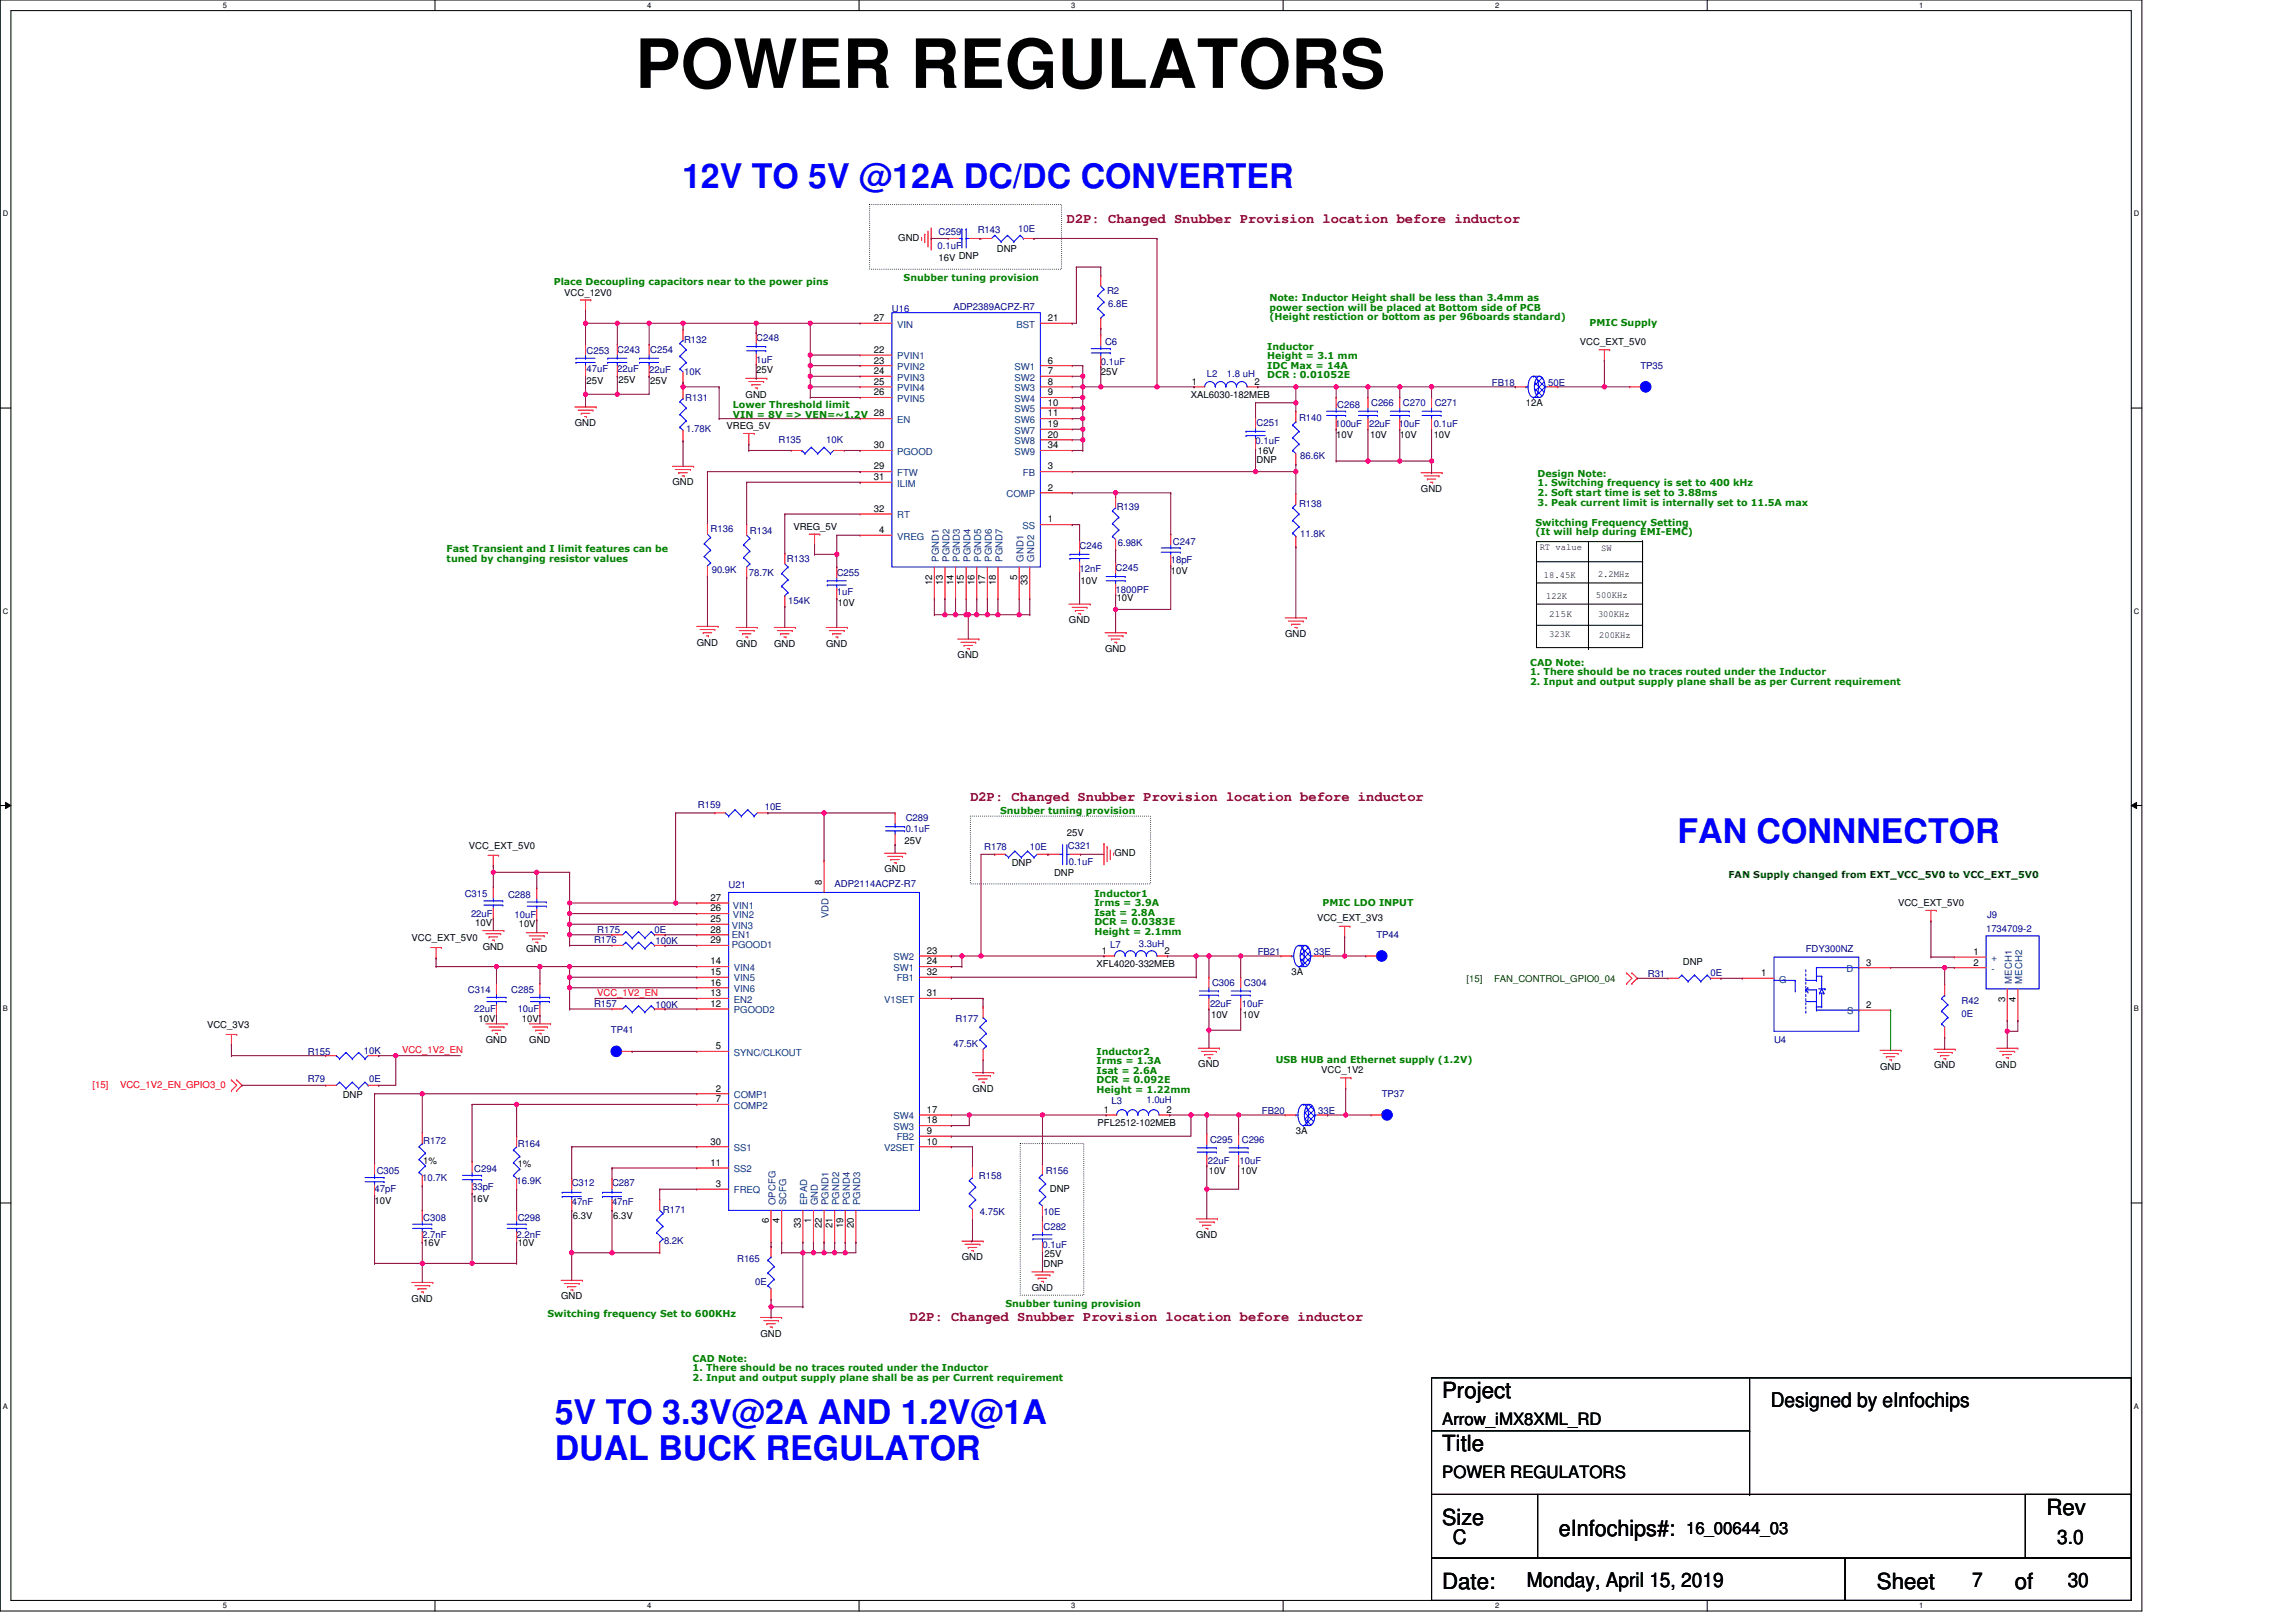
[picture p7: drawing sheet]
<svg xmlns="http://www.w3.org/2000/svg" width="297mm" height="210mm" viewBox="0 0 297 210" stroke-linecap="round" stroke-linejoin="round" font-family="sans-serif">
<defs><g id="words">
<text font-size="8.8" x="82.2" y="11.4">POWER REGULATORS</text>
<g font-size="4.4" fill="#00f">
<text x="88.2" y="24.3">12V TO 5V @12A DC/DC CONVERTER</text>
<text x="217" y="109">FAN CONNNECTOR</text>
<text x="71.8" y="184.3">5V TO 3.3V@2A AND 1.2V@1A</text>
<text x="71.8" y="188.9">DUAL BUCK REGULATOR</text>
</g>
<g font-size="2.9">
<text x="186.6" y="180.9">Project</text>
<text x="186.6" y="187.8">Title</text>
<text x="186.6" y="197.4">Size</text>
<text x="264.8" y="196">Rev</text>
<text x="201.7" y="198.7">eInfochips#:</text>
<text x="186.6" y="205.6">Date:</text>
<text x="242.8" y="205.6">Sheet</text>
<text x="260.6" y="205.6">of</text>
</g>
<g font-size="2.6">
<text x="229.1" y="182">Designed by eInfochips</text>
<text x="187.9" y="199.9">C</text>
<text x="266.1" y="199.9">3.0</text>
<text x="197.5" y="205.4">Monday, April 15, 2019</text>
<text x="255.2" y="205.4">7</text>
<text x="267.5" y="205.4">30</text>
</g>
<g font-size="2.2">
<text x="186.6" y="184.4">Arrow_iMX8XML_RD</text>
<text x="186.6" y="191.3">POWER REGULATORS</text>
<text x="218.1" y="198.5">16_00644_03</text>
</g>
<g font-size="1.8" fill="#800000">
<text x="138" y="28.9">D2P: Changed Snubber Provision location before inductor</text>
<text x="125.5" y="103.7">D2P: Changed Snubber Provision location before inductor</text>
<text x="117.7" y="171">D2P: Changed Snubber Provision location before inductor</text>
</g>
<g font-size="1.2">
<text x="116.2" y="31.1">GND</text>
<text x="121.4" y="33.8">16V DNP</text>
<text x="129" y="32.7">DNP</text>
<text x="73" y="38.3">VCC_12V0</text>
<text x="113.1" y="41.6">27</text>
<text x="135.6" y="41.6">21</text>
<text x="113.1" y="45.7">22</text>
<text x="113.1" y="47">23</text>
<text x="135.6" y="47">6</text>
<text x="204.4" y="44.6">VCC_EXT_5V0</text>
<text x="75.9" y="49.7">25V</text>
<text x="80" y="49.5">25V</text>
<text x="84.1" y="49.7">25V</text>
<text x="96.5" y="51.4">GND</text>
<text x="97.8" y="48.3">25V</text>
<text x="113.1" y="48.4">24</text>
<text x="113.1" y="49.8">25</text>
<text x="113.1" y="51.2">26</text>
<text x="135.6" y="48.4">7</text>
<text x="135.6" y="51.2">9</text>
<text x="135.6" y="49.8">8</text>
<text x="135.6" y="52.5">10</text>
<text x="135.6" y="53.9">11</text>
<text x="142.4" y="48.6">25V</text>
<text x="154.1" y="51.4">XAL6030-182MEB</text>
<text x="154.2" y="49.8">1</text>
<text x="162.3" y="49.8">2</text>
<text x="197.4" y="52.5">12A</text>
<text x="74.4" y="55.1">GND</text>
<text x="94" y="55.6">VREG_5V</text>
<text x="113.1" y="58">30</text>
<text x="135.6" y="55.3">19</text>
<text x="135.6" y="56.6">20</text>
<text x="135.6" y="58">34</text>
<text x="162.6" y="59.9">DNP</text>
<text x="162.7" y="58.7">16V</text>
<text x="172.9" y="56.7">10V</text>
<text x="177.2" y="56.7">10V</text>
<text x="181.1" y="56.7">10V</text>
<text x="185.5" y="56.7">10V</text>
<text x="87" y="62.8">GND</text>
<text x="113.1" y="62.1">31</text>
<text x="113.1" y="60.8">29</text>
<text x="135.6" y="60.8">3</text>
<text x="135.6" y="63.5">2</text>
<text x="183.8" y="63.7">GND</text>
<text x="102.6" y="68.6">VREG_5V</text>
<text x="113.1" y="66.2">32</text>
<text x="113.7" y="69">4</text>
<text x="135.6" y="67.6">1</text>
<text x="199.2" y="71.2">RT value</text>
<text x="207.2" y="71.3">SW</text>
<text x="120.6" y="75.7" transform="rotate(-90 120.6 75.7)">12</text>
<text x="122" y="75.7" transform="rotate(-90 122 75.7)">13</text>
<text x="123.3" y="75.7" transform="rotate(-90 123.3 75.7)">14</text>
<text x="124.7" y="75.7" transform="rotate(-90 124.7 75.7)">15</text>
<text x="126.1" y="75.7" transform="rotate(-90 126.1 75.7)">16</text>
<text x="127.5" y="75.7" transform="rotate(-90 127.5 75.7)">17</text>
<text x="128.8" y="75.7" transform="rotate(-90 128.8 75.7)">18</text>
<text x="131.6" y="75" transform="rotate(-90 131.6 75)">5</text>
<text x="132.9" y="75.7" transform="rotate(-90 132.9 75.7)">33</text>
<text x="139.8" y="75.6">10V</text>
<text x="144.5" y="77.8">10V</text>
<text x="151.5" y="74.3">10V</text>
<text x="199.7" y="74.8">18.45K</text>
<text x="200" y="77.5">122K</text>
<text x="206.5" y="77.4">500KHz</text>
<text x="206.7" y="74.6">2.2MHz</text>
<text x="90.2" y="83.5">GND</text>
<text x="95.2" y="83.7">GND</text>
<text x="100.2" y="83.7">GND</text>
<text x="106.9" y="83.7">GND</text>
<text x="108.4" y="78.5">10V</text>
<text x="138.3" y="80.7">GND</text>
<text x="166.3" y="82.4">GND</text>
<text x="200.4" y="82.5">323K</text>
<text x="200.4" y="79.9">215K</text>
<text x="206.7" y="79.9">300KHz</text>
<text x="206.9" y="82.6">200KHz</text>
<text x="123.9" y="85.2">GND</text>
<text x="143" y="84.4">GND</text>
<text x="60.7" y="109.9">VCC_EXT_5V0</text>
<text x="114.4" y="112.9">GND</text>
<text x="117" y="109.2">25V</text>
<text x="130.9" y="112.1">DNP</text>
<text x="136.4" y="113.3">DNP</text>
<text x="138" y="108.2">25V</text>
<text x="144.2" y="110.8">GND</text>
<text x="61.5" y="119.9">10V</text>
<text x="91.9" y="116.6">27</text>
<text x="91.9" y="118">26</text>
<text x="91.9" y="119.3">25</text>
<text x="106.3" y="114.5" transform="rotate(-90 106.3 114.5)">8</text>
<text x="170.4" y="119.2">VCC_EXT_3V3</text>
<text x="245.6" y="117.3">VCC_EXT_5V0</text>
<text x="53.3" y="121.8">VCC_EXT_5V0</text>
<text x="62.4" y="122.9">GND</text>
<text x="67.1" y="120">10V</text>
<text x="68.1" y="123.2">GND</text>
<text x="91.9" y="120.7">28</text>
<text x="91.9" y="122.1">29</text>
<text x="91.9" y="124.8">14</text>
<text x="119.9" y="123.4">23</text>
<text x="119.9" y="124.8">24</text>
<text x="141.9" y="125.1">XFL4020-332MEB</text>
<text x="142.6" y="123.4">1</text>
<text x="150.6" y="123.4">2</text>
<text x="217.7" y="124.8">DNP</text>
<text x="241.4" y="124.9">3</text>
<text x="255.3" y="123.6">1</text>
<text x="255.3" y="124.9">2</text>
<text x="91.9" y="128.9">13</text>
<text x="91.9" y="126.2">15</text>
<text x="91.9" y="127.6">16</text>
<text x="91.9" y="130.3">12</text>
<text x="119.9" y="128.9">31</text>
<text x="119.9" y="126.2">32</text>
<text x="156.7" y="131.7">10V</text>
<text x="160.8" y="131.7">10V</text>
<text x="167.1" y="126.2">3A</text>
<text x="227.9" y="126.3">1</text>
<text x="241.4" y="130.4">2</text>
<text x="259.4" y="129.6" transform="rotate(-90 259.4 129.6)">3</text>
<text x="260.8" y="129.6" transform="rotate(-90 260.8 129.6)">4</text>
<text x="26.8" y="133.1">VCC_3V3</text>
<text x="61.9" y="132.2">10V</text>
<text x="62.9" y="135">GND</text>
<text x="67.5" y="132.2">10V</text>
<text x="68.5" y="135">GND</text>
<text x="92.6" y="135.8">5</text>
<text x="44.3" y="142.1">DNP</text>
<text x="92.6" y="141.3">2</text>
<text x="92.6" y="142.6">7</text>
<text x="125.8" y="141.3">GND</text>
<text x="155" y="138.1">GND</text>
<text x="170.9" y="138.8">VCC_1V2</text>
<text x="243.2" y="138.4">GND</text>
<text x="250.2" y="138.3">GND</text>
<text x="258.2" y="138.3">GND</text>
<text x="91.9" y="148.1">30</text>
<text x="119.9" y="146.8">9</text>
<text x="119.9" y="148.1">10</text>
<text x="119.9" y="144">17</text>
<text x="119.9" y="145.4">18</text>
<text x="142" y="145.7">PFL2512-102MEB</text>
<text x="142.8" y="144">1</text>
<text x="150.9" y="144">2</text>
<text x="167.6" y="146.8">3A</text>
<text x="48.5" y="155.8">10V</text>
<text x="54.8" y="150.6">1%</text>
<text x="61.1" y="155.5">16V</text>
<text x="67" y="151">1%</text>
<text x="91.9" y="150.9">11</text>
<text x="92.6" y="153.6">3</text>
<text x="135.8" y="154.3">DNP</text>
<text x="156.4" y="152">10V</text>
<text x="160.5" y="152">10V</text>
<text x="54.8" y="161.3">16V</text>
<text x="67" y="161.3">10V</text>
<text x="74.1" y="157.7">6.3V</text>
<text x="79.3" y="157.7">6.3V</text>
<text x="99.5" y="158.3" transform="rotate(-90 99.5 158.3)">6</text>
<text x="100.8" y="158.3" transform="rotate(-90 100.8 158.3)">4</text>
<text x="103.6" y="159" transform="rotate(-90 103.6 159)">33</text>
<text x="105" y="158.3" transform="rotate(-90 105 158.3)">1</text>
<text x="106.3" y="159" transform="rotate(-90 106.3 159)">22</text>
<text x="107.7" y="159" transform="rotate(-90 107.7 159)">21</text>
<text x="109.1" y="159" transform="rotate(-90 109.1 159)">19</text>
<text x="110.4" y="159" transform="rotate(-90 110.4 159)">20</text>
<text x="154.8" y="160.2">GND</text>
<text x="124.4" y="163.1">GND</text>
<text x="133.5" y="167.1">GND</text>
<text x="135" y="163.9">DNP</text>
<text x="135.1" y="162.7">25V</text>
<text x="53.3" y="168.4">GND</text>
<text x="72.6" y="168.2">GND</text>
<text x="98.4" y="173">GND</text>
</g>
<g font-size="1.2" fill="#000080">
<text x="121.3" y="32.2">0.1uF</text>
<text x="121.4" y="30.5">C259</text>
<text x="126.5" y="30.2">R143</text>
<text x="131.7" y="30">10E</text>
<text x="115.4" y="40.3">U16</text>
<text x="123.3" y="40.1">ADP2389ACPZ-R7</text>
<text x="143.2" y="38">R2</text>
<text x="143.4" y="39.8">6.8E</text>
<text x="75.9" y="45.8">C253</text>
<text x="79.9" y="45.7">C243</text>
<text x="84.1" y="45.7">C254</text>
<text x="88.5" y="44.4">R132</text>
<text x="97.8" y="44.2">C248</text>
<text x="97.8" y="46.9">1uF</text>
<text x="142.4" y="47.2">0.1uF</text>
<text x="143" y="44.6">C6</text>
<text x="212.2" y="47.7">TP35</text>
<text x="75.9" y="48.2">47uF</text>
<text x="79.9" y="48.2">22uF</text>
<text x="84" y="48.3">22uF</text>
<text x="88.5" y="48.6">10K</text>
<text x="88.6" y="51.9">R131</text>
<text x="156.1" y="48.8">L2</text>
<text x="158.7" y="48.8">1.8 uH</text>
<text x="173" y="52.8">C268</text>
<text x="177.4" y="52.5">C266</text>
<text x="181.5" y="52.5">C270</text>
<text x="185.6" y="52.5">C271</text>
<text x="193" y="49.9">FB18</text>
<text x="200.3" y="49.9">50E</text>
<text x="88.8" y="56">1.78K</text>
<text x="100.7" y="57.3">R135</text>
<text x="106.9" y="57.3">10K</text>
<text x="162.4" y="57.5">0.1uF</text>
<text x="162.6" y="55.1">C251</text>
<text x="168.1" y="54.5">R140</text>
<text x="168.2" y="59.4">86.6K</text>
<text x="172.7" y="55.3">100uF</text>
<text x="177.1" y="55.3">22uF</text>
<text x="181" y="55.3">10uF</text>
<text x="185.5" y="55.3">0.1uF</text>
<text x="144.5" y="66">R139</text>
<text x="168.1" y="65.6">R138</text>
<text x="91.9" y="68.9">R136</text>
<text x="97" y="69.1">R134</text>
<text x="139.7" y="71.1">C246</text>
<text x="144.6" y="70.6">6.98K</text>
<text x="151.7" y="70.5">C247</text>
<text x="168.2" y="69.5">11.8K</text>
<text x="92.1" y="74.2">90.9K</text>
<text x="96.9" y="74.5">78.7K</text>
<text x="101.8" y="72.7">R133</text>
<text x="108.3" y="74.5">C255</text>
<text x="108.3" y="77">1uF</text>
<text x="139.7" y="74.1">12nF</text>
<text x="144.3" y="73.9">C245</text>
<text x="144.3" y="76.7">1800PF</text>
<text x="151.5" y="72.8">18pF</text>
<text x="102" y="78.2">154K</text>
<text x="90.3" y="104.5">R159</text>
<text x="98.9" y="104.8">10E</text>
<text x="117.2" y="106.3">C289</text>
<text x="117.2" y="107.7">0.1uF</text>
<text x="127.3" y="110">R178</text>
<text x="133.2" y="110">10E</text>
<text x="138.2" y="109.9">C321</text>
<text x="138.3" y="111.9">0.1uF</text>
<text x="60.1" y="116">C315</text>
<text x="60.9" y="118.6">22uF</text>
<text x="65.7" y="116.2">C288</text>
<text x="66.6" y="118.8">10uF</text>
<text x="94.3" y="114.9">U21</text>
<text x="108" y="114.8">ADP2114ACPZ-R7</text>
<text x="257.1" y="118.8">J9</text>
<text x="76.8" y="122.1">R176</text>
<text x="77.3" y="120.7">R175</text>
<text x="84.7" y="120.7">0E</text>
<text x="84.8" y="122.2">100K</text>
<text x="143.6" y="122.6">L7</text>
<text x="147.3" y="122.5">3.3uH</text>
<text x="162.7" y="123.6">FB21</text>
<text x="170" y="123.6">33E</text>
<text x="178.1" y="121.4">TP44</text>
<text x="233.6" y="123.2">FDY300NZ</text>
<text x="256.9" y="120.6">1734709-2</text>
<text x="60.5" y="128.5">C314</text>
<text x="61.3" y="131">22uF</text>
<text x="66.1" y="128.5">C285</text>
<text x="67" y="131">10uF</text>
<text x="76.8" y="130.3">R157</text>
<text x="84.8" y="130.4">100K</text>
<text x="156.5" y="130.3">22uF</text>
<text x="156.8" y="127.6">C306</text>
<text x="160.7" y="130.3">10uF</text>
<text x="160.9" y="127.6">C304</text>
<text x="213.2" y="126.5">R31</text>
<text x="221.3" y="126.3">0E</text>
<text x="253.8" y="129.9">R42</text>
<text x="253.8" y="131.5">0E</text>
<text x="39.8" y="136.5">R155</text>
<text x="47.1" y="136.3">10K</text>
<text x="79" y="133.7">TP41</text>
<text x="123.3" y="135.5">47.5K</text>
<text x="123.6" y="132.2">R177</text>
<text x="229.5" y="135">U4</text>
<text x="39.8" y="140">R79</text>
<text x="47.8" y="140">0E</text>
<text x="143.8" y="142.9">L3</text>
<text x="148.3" y="142.8">1.0uH</text>
<text x="178.8" y="142">TP37</text>
<text x="54.8" y="148">R172</text>
<text x="67" y="148.4">R164</text>
<text x="156.5" y="147.9">C295</text>
<text x="160.7" y="147.9">C296</text>
<text x="163.3" y="144.2">FB20</text>
<text x="170.5" y="144.2">33E</text>
<text x="48.5" y="154.3">47pF</text>
<text x="48.7" y="152">C305</text>
<text x="54.6" y="152.8">10.7K</text>
<text x="61.1" y="154">33pF</text>
<text x="61.3" y="151.7">C294</text>
<text x="66.8" y="153.2">16.9K</text>
<text x="74" y="153.5">C312</text>
<text x="74" y="156">47nF</text>
<text x="79.2" y="153.5">C287</text>
<text x="79.2" y="156">47nF</text>
<text x="126.6" y="152.5">R158</text>
<text x="135.3" y="152">R156</text>
<text x="156.3" y="150.6">22uF</text>
<text x="160.4" y="150.6">10uF</text>
<text x="54.6" y="160.2">2.7nF</text>
<text x="54.8" y="158">C308</text>
<text x="66.8" y="160.2">2.2nF</text>
<text x="67" y="158">C298</text>
<text x="85.8" y="156.9">R171</text>
<text x="85.9" y="161">8.2K</text>
<text x="126.8" y="157.2">4.75K</text>
<text x="134.9" y="161.4">0.1uF</text>
<text x="135" y="157.2">10E</text>
<text x="135" y="159.1">C282</text>
<text x="95.4" y="163.4">R165</text>
<text x="97.7" y="166.2">0E</text>
</g>
<g font-size="1.2" fill="#008000">
<text x="71.6" y="36.9">Place Decoupling capacitors near to the power pins</text>
<text x="116.9" y="36.3">Snubber tuning provision</text>
<text x="164.2" y="39">Note: Inductor Height shall be less than 3.4mm as</text>
<text x="164.2" y="40.2">power section will be placed at Bottom side of PCB</text>
<text x="164.2" y="41.4">(Height restiction or bottom as per 96boards standard)</text>
<text x="163.9" y="45.3">Inductor</text>
<text x="163.9" y="46.5">Height = 3.1 mm</text>
<text x="163.9" y="47.7">IDC Max = 14A</text>
<text x="205.6" y="42.2">PMIC Supply</text>
<text x="94.8" y="52.8">Lower Threshold limit</text>
<text x="163.9" y="49">DCR : 0.01052E</text>
<text x="94.8" y="54">VIN = 8V =&gt; VEN=~1.2V 28</text>
<text x="198.9" y="61.7">Design Note:</text>
<text x="198.9" y="63">1. Switching frequency is set to 400 kHz</text>
<text x="198.9" y="64.2">2. Soft start time is set to 3.88ms</text>
<text x="198.9" y="65.4">3. Peak current limit is internally set to 11.5A max</text>
<text x="57.8" y="71.5">Fast Transient and I limit features can be</text>
<text x="198.6" y="68">Switching Frequency Setting</text>
<text x="198.6" y="69.3">(It will help during EMI-EMC)</text>
<text x="57.8" y="72.7">tuned by changing resistor values</text>
<text x="198" y="86.1">CAD Note:</text>
<text x="198" y="87.4">1. There should be no traces routed under the Inductor</text>
<text x="198" y="88.6">2. Input and output supply plane shall be as per Current requirement</text>
<text x="129.4" y="105.3">Snubber tuning provision</text>
<text x="141.6" y="116">Inductor1</text>
<text x="141.6" y="117.3">Irms = 3.9A</text>
<text x="141.6" y="118.5">Isat = 2.8A</text>
<text x="141.6" y="119.7">DCR = 0.0383E</text>
<text x="171.1" y="117.3">PMIC LDO INPUT</text>
<text x="141.6" y="121">Height = 2.1mm</text>
<text x="141.9" y="136.5">Inductor2</text>
<text x="141.9" y="137.7">Irms = 1.3A</text>
<text x="165" y="137.6">USB HUB and Ethernet supply (1.2V)</text>
<text x="141.9" y="138.9">Isat = 2.6A</text>
<text x="141.9" y="140.2">DCR = 0.092E</text>
<text x="141.9" y="141.4">Height = 1.22mm</text>
<text x="70.8" y="170.5">Switching frequency Set to 600KHz</text>
<text x="130.1" y="169.1">Snubber tuning provision</text>
<text x="89.6" y="176.3">CAD Note:</text>
<text x="89.6" y="177.5">1. There should be no traces routed under the Inductor</text>
<text x="89.6" y="178.7">2. Input and output supply plane shall be as per Current requirement</text>
</g>
<g font-size="1.2" fill="#004080">
<text x="116.1" y="46.5">PVIN1</text>
<text x="116.1" y="47.9">PVIN2</text>
<text x="116.1" y="42.4">VIN</text>
<text x="131.2" y="47.9">SW1</text>
<text x="131.5" y="42.4">BST</text>
<text x="116.1" y="49.2">PVIN3</text>
<text x="116.1" y="50.6">PVIN4</text>
<text x="116.1" y="52">PVIN5</text>
<text x="131.2" y="49.2">SW2</text>
<text x="131.2" y="52">SW4</text>
<text x="131.2" y="50.6">SW3</text>
<text x="131.2" y="53.4">SW5</text>
<text x="116.1" y="58.8">PGOOD</text>
<text x="116.1" y="54.7">EN</text>
<text x="131.2" y="54.7">SW6</text>
<text x="131.2" y="56.1">SW7</text>
<text x="131.2" y="57.5">SW8</text>
<text x="131.2" y="58.8">SW9</text>
<text x="116.1" y="63">ILIM</text>
<text x="116.1" y="61.6">FTW</text>
<text x="130.2" y="64.3">COMP</text>
<text x="132.3" y="61.6">FB</text>
<text x="116.1" y="69.8">VREG</text>
<text x="116.1" y="67.1">RT</text>
<text x="132.3" y="68.4">SS</text>
<text x="121.5" y="72.7" transform="rotate(-90 121.5 72.7)">PGND1</text>
<text x="122.8" y="72.7" transform="rotate(-90 122.8 72.7)">PGND2</text>
<text x="124.2" y="72.7" transform="rotate(-90 124.2 72.7)">PGND3</text>
<text x="125.6" y="72.7" transform="rotate(-90 125.6 72.7)">PGND4</text>
<text x="126.9" y="72.7" transform="rotate(-90 126.9 72.7)">PGND5</text>
<text x="128.3" y="72.7" transform="rotate(-90 128.3 72.7)">PGND6</text>
<text x="129.7" y="72.7" transform="rotate(-90 129.7 72.7)">PGND7</text>
<text x="132.4" y="72.7" transform="rotate(-90 132.4 72.7)">GND1</text>
<text x="133.8" y="72.7" transform="rotate(-90 133.8 72.7)">GND2</text>
<text x="94.8" y="117.7">VIN1</text>
<text x="94.8" y="118.8">VIN2</text>
<text x="107.2" y="118.8" transform="rotate(-90 107.2 118.8)">VDD</text>
<text x="94.7" y="121.4">EN1</text>
<text x="94.7" y="120.2">VIN3</text>
<text x="94.7" y="122.6">PGOOD1</text>
<text x="95" y="125.6">VIN4</text>
<text x="115.6" y="124.3">SW2</text>
<text x="115.6" y="125.6">SW1</text>
<text x="238.9" y="125.8">D</text>
<text x="257.6" y="124.4">+</text>
<text x="257.6" y="125.8">-</text>
<text x="95" y="129.8">EN2</text>
<text x="95" y="127">VIN5</text>
<text x="95" y="128.4">VIN6</text>
<text x="95" y="131.1">PGOOD2</text>
<text x="114.4" y="129.8">V1SET</text>
<text x="116" y="127">FB1</text>
<text x="230.2" y="127.2">G</text>
<text x="239" y="131.3">S</text>
<text x="260.3" y="127.3" transform="rotate(-90 260.3 127.3)">MECH1</text>
<text x="261.6" y="127.3" transform="rotate(-90 261.6 127.3)">MECH2</text>
<text x="95" y="136.6">SYNC/CLKOUT</text>
<text x="95" y="142.1">COMP1</text>
<text x="95" y="143.5">COMP2</text>
<text x="95" y="149">SS1</text>
<text x="114.4" y="149">V2SET</text>
<text x="115.6" y="144.8">SW4</text>
<text x="115.6" y="146.2">SW3</text>
<text x="116" y="147.6">FB2</text>
<text x="95" y="154.4">FREQ</text>
<text x="95" y="151.7">SS2</text>
<text x="100.3" y="155.9" transform="rotate(-90 100.3 155.9)">OPCFG</text>
<text x="101.7" y="155.9" transform="rotate(-90 101.7 155.9)">SCFG</text>
<text x="104.4" y="155.9" transform="rotate(-90 104.4 155.9)">EPAD</text>
<text x="105.8" y="155.9" transform="rotate(-90 105.8 155.9)">GND</text>
<text x="107.2" y="155.9" transform="rotate(-90 107.2 155.9)">PGND1</text>
<text x="108.6" y="155.9" transform="rotate(-90 108.6 155.9)">PGND2</text>
<text x="109.9" y="155.9" transform="rotate(-90 109.9 155.9)">PGND4</text>
<text x="111.3" y="155.9" transform="rotate(-90 111.3 155.9)">PGND3</text>
</g>
<g font-size="1.2" fill="#004000">
<text x="223.6" y="113.6">FAN Supply changed from EXT_VCC_5V0 to VCC_EXT_5V0</text>
<text x="189.7" y="127">[15]</text>
<text x="193.3" y="127">FAN_CONTROL_GPIO0_04</text>
</g>
<g font-size="1.2" fill="#f00">
<text x="77.3" y="128.9">VCC_1V2_EN</text>
<text x="52" y="136.3">VCC_1V2_EN</text>
<text x="12" y="140.7">[15]</text>
<text x="15.5" y="140.7">VCC_1V2_EN_GPIO3_0</text>
</g>
<g font-size="1">
<text x="28.8" y="1">5</text>
<text x="83.7" y="1">4</text>
<text x="138.6" y="1">3</text>
<text x="193.4" y="1">2</text>
<text x="248.3" y="1">1</text>
<text x=".4" y="28">D</text>
<text x="276.1" y="28">D</text>
<text x=".4" y="79.4">C</text>
<text x="276.1" y="79.4">C</text>
<text x=".4" y="130.8">B</text>
<text x="276.1" y="130.8">B</text>
<text x=".4" y="182.3">A</text>
<text x="276.1" y="182.3">A</text>
<text x="28.8" y="208.1">5</text>
<text x="83.7" y="208.1">4</text>
<text x="138.6" y="208.1">3</text>
<text x="193.4" y="208.1">2</text>
<text x="248.3" y="208.1">1</text>
</g>
</g></defs>
<path d="M0 0h277.1v208.5h-277.1zM1.4 1.4h274.3v205.7h-274.3z" fill="none" stroke="#000" stroke-width=".13"/>
<g fill="#fff">
<path d="M28.8 .1h.6v1.1h-.6z"/>
<path d="M28.8 207.3h.6v1.1h-.6z"/>
</g>
<path d="M56.3 0v1.4M56.3 207.1v1.4" fill="none" stroke="#000" stroke-width=".13"/>
<g fill="#fff">
<path d="M83.7 .1h.6v1.1h-.6z"/>
<path d="M83.7 207.3h.6v1.1h-.6z"/>
</g>
<path d="M111.1 0v1.4M111.1 207.1v1.4" fill="none" stroke="#000" stroke-width=".13"/>
<g fill="#fff">
<path d="M138.6 .1h.5v1.1h-.5z"/>
<path d="M138.6 207.3h.5v1.1h-.5z"/>
</g>
<path d="M166 0v1.4M166 207.1v1.4" fill="none" stroke="#000" stroke-width=".13"/>
<g fill="#fff">
<path d="M193.4 .1h.6v1.1h-.6z"/>
<path d="M193.4 207.3h.6v1.1h-.6z"/>
</g>
<path d="M220.9 0v1.4M220.9 207.1v1.4" fill="none" stroke="#000" stroke-width=".13"/>
<g fill="#fff">
<path d="M248.3 .1h.5v1.1h-.5z"/>
<path d="M248.3 207.3h.5v1.1h-.5z"/>
<path d="M.4 27.1h.7v1.1h-.7z"/>
<path d="M276.1 27.1h.7v1.1h-.7z"/>
<path d="M.4 78.5h.7v1.1h-.7z"/>
<path d="M276.1 78.5h.7v1.1h-.7z"/>
</g>
<path d="M0 52.8h1.4M275.7 52.8h1.4" fill="none" stroke="#000" stroke-width=".13"/>
<g fill="#fff">
<path d="M.4 130h.6v1.1h-.6z"/>
<path d="M276.1 130h.6v1.1h-.6z"/>
</g>
<path d="M0 104.2h1.4M.7 103.8l.7 .4-.7 .4zM275.7 104.2l.7-.4v.8zM275.7 104.2h1.4" fill="none" stroke="#000" stroke-width=".13"/>
<path d="M.7 103.8l.7 .4-.7 .4zM275.7 104.2l.7-.4v.8z" fill="#000"/>
<g fill="#fff">
<path d="M.4 181.4h.6v1.1h-.6z"/>
<path d="M276.1 181.4h.6v1.1h-.6z"/>
</g>
<g fill="none" stroke="#000" stroke-width=".13">
<path d="M198.8 70.1h13.7v13.7h-13.7zM198.8 72.7h13.7M198.8 75.4h13.7M198.8 78.2h13.7M205.5 70.1v13.8M212.5 72.7h.1M212.5 75.4h.1M212.5 78.2h.1M212.5 70v13.7M198.8 80.9h13.7M205.5 83.9h.1M212.5 83.7h.1"/>
<path d="M212.5 80.9h.1M0 155.7h1.4M275.7 155.7h1.4M185.2 178.3h90.5v15.1h-90.5zM226.4 178.3v15.1M185.2 193.4h13.7v8.2h-13.7zM185.2 185.2h41.2M198.9 193.4h76.8v8.2h-76.8zM226.4 193.4h.1M226.4 185.2h.1M262 193.4h13.7v8.2h-13.7zM185.2 201.6h53.5v5.5h-53.5z"/>
<path d="M238.7 201.6h37v5.5h-37z"/>
</g>
<path d="M112.5 26.5h24.8v8.3h-24.8zM125.5 105.6h23.4v8.8h-23.4zM132 148h8.2v19.6h-8.2z" fill="none" stroke="#000" stroke-width=".13" stroke-dasharray="0 .3"/>
<g fill="none" stroke="#f00" stroke-width=".13">
<path d="M75.1 38.8h1.3M75.8 38.8v1.4M76.4 38.8h.1M119.2 31h.1M119.2 30.7v.3M119.6 30.3h.1M119.6 30.3v1.1M120.1 31.8h.1M120.1 29.9v1.9M120.5 32.2h.1M120.5 29.5v2.7M74.4 52.7h2.7"/>
<path d="M74.8 53.1h1.9M75.2 53.5h.1M75.2 53.5h1.1M75.6 53.9h.3M75.8 40.2h.1M75.9 53.9h.1M76.7 53.1h.1M77.1 52.7h.1M96.2 56.1h1.4M96.5 49h2.7M96.9 57.5h.1M96.9 56.1v1.4"/>
<path d="M96.9 49.4h1.9M97.3 49.8h.1M97.3 49.8h1.1M97.6 56.1h.1M97.7 50.2h.3M98 50.2h.1M98.8 49.4h.1M99.2 49h.1M206.9 45.3h1.4M207.6 46.6h.1M207.6 45.3v1.3M208.3 45.3h.1"/>
<path d="M87 60.4h2.7M87.4 60.8h1.9M87.8 61.2h.1M87.8 61.2h1.1M88.2 61.6h.3M88.5 61.6h.1M89.3 60.8h.1M89.7 60.4h.1M104.7 69.1h1.4M105.4 70.5h.1M105.4 69.1v1.4M106.1 69.1h.1"/>
<path d="M138.3 78.2h2.7M138.7 78.6h1.9M139.1 79h.1M139.1 79h1.1M139.5 79.4h.3M139.8 79.4h.1M140.6 78.6h.1M141 78.2h.1M166.3 80h2.7M169 80h.1M183.8 61.2h2.8M184.2 61.6h2"/>
<path d="M184.7 62h.1M184.7 62h1.1M185.1 62.4h.2M185.3 62.4h.1M186.2 61.6h.1M186.6 61.2h.1M90.2 81.1h2.7M90.6 81.5h1.9M91 81.9h.1M91 81.9h1.1M91.4 82.3h.3M91.7 82.3h.1"/>
<path d="M92.5 81.5h.1M92.9 81.1h.1M95.2 81.2h2.8M95.6 81.6h2M96.1 82h.1M96.1 82h1M96.5 82.4h.2M96.7 82.4h.1M97.6 81.6h.1M98 81.2h.1M100.2 81.2h2.7M100.6 81.6h1.9"/>
<path d="M101 82h.1M101 82h1.1M101.4 82.4h.3M101.7 82.4h.1M102.5 81.6h.1M102.9 81.2h.1M106.9 81.2h2.7M107.3 81.6h1.9M107.7 82h.1M107.7 82h1.1M108.1 82.4h.3M108.4 82.4h.1"/>
<path d="M109.2 81.6h.1M109.6 81.2h.1M123.9 82.7h2.7M124.3 83.1h1.9M124.7 83.5h.1M124.7 83.5h1.1M125.1 83.9h.3M125.4 83.9h.1M126.2 83.1h.1M126.6 82.7h.1M143 81.9h2.7M143.4 82.3h1.9"/>
<path d="M143.8 82.7h.1M143.8 82.7h1.1M144.2 83.1h.3M144.5 83.1h.1M145.3 82.3h.1M145.7 81.9h.1M166.7 80.4h1.9M167.1 80.8h.1M167.1 80.8h1.1M167.5 81.2h.3M167.8 81.2h.1M168.6 80.4h.1"/>
<path d="M63.1 110.7h1.4M63.8 112.1h.1M63.8 110.7v1.4M64.5 110.7h.1M114.4 110.4h2.8M114.8 110.8h2M115.3 111.2h.1M115.3 111.2h1.1M115.7 111.6h.2M115.9 111.6h.1M116.8 110.8h.1M117.2 110.4h.1"/>
<path d="M142.8 109.2h.1M142.8 109.2v2.7M143.2 109.6h.1M143.2 109.6v1.9M143.6 111.1h.1M143.6 110v1.1M144.1 110.4h.1M144.1 110.4v.3M173.3 119.9h1.3M174 119.9v1.3M174.6 119.9h.1M249.1 117.8h1.4"/>
<path d="M249.8 119.2h.1M249.8 117.8v1.4M250.5 117.8h.1M29.3 133.9h1.3M29.9 135.2h.1M29.9 139.8h.1M29.9 133.9v1.3M29.9 139.8l.7 .6-.7 .7M30.6 133.9h.1M30.6 139.8h.1M30.6 139.8l.7 .6-.7 .7M55.7 122.6h1.4"/>
<path d="M56.4 124h.1M56.4 122.6v1.4M57.1 122.6h.1M62.4 120.4h2.8M62.9 120.8h1.9M62.9 132.5h2.7M63.3 121.2h.1M63.3 121.2h1.1M63.3 132.9h1.9M63.7 133.3h.1M63.7 121.7h.3M63.7 133.3h1.1"/>
<path d="M64 121.7h.1M64.1 133.7h.3M64.4 133.7h.1M64.8 120.8h.1M65.2 120.4h.1M65.2 132.9h.1M65.6 132.5h.1M68.1 120.7h2.7M68.5 121.1h1.9M68.5 132.5h2.7M68.9 121.5h.1M68.9 121.5h1.1"/>
<path d="M68.9 132.9h1.9M69.3 133.3h.1M69.3 121.9h.3M69.3 133.3h1.1M69.6 121.9h.1M69.7 133.7h.3M70 133.7h.1M70.4 121.1h.1M70.8 120.7h.1M70.8 132.9h.1M71.2 132.5h.1M125.8 138.8h2.8"/>
<path d="M126.2 139.2h1.9M126.6 139.6h.1M126.6 139.6h1.1M128.1 139.2h.1M128.6 138.8h.1M155 135.6h2.8M155.4 136.1h2M155.9 136.5h.1M155.9 136.5h1M156.3 136.9h.2M156.5 136.9h.1M157.4 136.1h.1"/>
<path d="M157.8 135.6h.1M173.4 139.5h1.4M174 121.2h.1M174.1 139.5v1.4M174.8 139.5h.1M210.4 125.9h.1M210.4 127.3h.1M210.4 125.9l.7 .7-.7 .7M211.1 127.3h.1M211.1 125.9h.1M211.1 125.9l.7 .7-.7 .7M243.2 135.9h2.8"/>
<path d="M243.6 136.3h2M244 136.7h.1M244 136.7h1.1M244.5 137.2h.2M244.7 137.2h.1M245.6 136.3h.1M246 135.9h.1M250.2 135.8h2.8M250.6 136.2h2M251 136.6h.1M251 136.6h1.1M251.5 137h.2"/>
<path d="M251.7 137h.1M252.6 136.2h.1M253 135.8h.1M258.3 135.6h2.8M258.7 136.1h1.9M259.1 136.5h.1M259.1 136.5h1.1M259.5 136.9h.3M259.8 136.9h.1M260.6 136.1h.1M261.1 135.6h.1M29.9 141.1h.1"/>
<path d="M30.6 141.1h.1M127.1 140h.2M127.3 140h.1M154.8 157.7h2.7M155.2 158.1h1.9M155.6 158.6h.1M155.6 158.6h1.1M156 159h.3M156.3 159h.1M157.1 158.1h.1M157.5 157.7h.1M174.1 140.9h.1"/>
<path d="M53.3 166h2.7M53.7 166.4h1.9M54.1 166.8h.1M54.1 166.8h1.1M54.5 167.2h.3M54.8 167.2h.1M55.6 166.4h.1M56 166h.1M72.6 165.7h2.7M73 166.1h1.9M73.4 166.5h.1M73.4 166.5h1.1"/>
<path d="M73.8 166.9h.3M74.1 166.9h.1M74.9 166.1h.1M75.3 165.7h.1M98.4 170.5h2.7M98.8 170.9h1.9M99.2 171.3h.1M99.2 171.3h1.1M99.6 171.7h.3M99.9 171.7h.1M100.7 170.9h.1M101.1 170.5h.1"/>
<path d="M124.4 160.6h2.8M124.9 161h1.9M125.3 161.4h.1M125.3 161.4h1.1M125.7 161.8h.3M126 161.8h.1M126.8 161h.1M127.2 160.6h.1M133.5 164.6h2.7M133.9 165h1.9M134.3 165.4h.1M134.3 165.4h1.1"/>
<path d="M134.7 165.8h.3M135 165.8h.1M135.8 165h.1M136.2 164.6h.1"/>
</g>
<circle cx="179.4" cy="144.3" r=".68" fill="#00f"/>
<g fill="none" stroke="#00f" stroke-width=".13">
<path d="M142 38.3h.1M142 39.9h.1M142 38.3l.8 .8M142 39.9l.8 .8M142.4 37l.4 .4M142.8 37.4h.1M142.8 39.1h.1M142.8 37.4l-.8 .9M142.8 39.1l-.8 .8M103.7 58.3h.1M103.7 58.3l.4 .4M104.1 58.7h.1"/>
<path d="M105 57.9h.1M105 57.9l.8 .8M105 57.9l-.9 .8M105.8 58.7h.1M106.6 57.9h.1M106.6 57.9l.8 .8M106.6 57.9l-.8 .8M107.4 58.7h.1M107.8 58.3l-.4 .4M142.4 41.1h.1M142.8 40.7h.1M142.8 40.7l-.4 .4"/>
<path d="M155.9 50.1a.68 .68 0 0 1 .6-.7 .68 .68 0 0 1 .7 .7 .68 .68 0 0 1 .7-.7 .68 .68 0 0 1 .7 .7M158.6 50.1a.68 .68 0 0 1 .7-.7 .68 .68 0 0 1 .7 .7 .68 .68 0 0 1 .7-.7 .68 .68 0 0 1 .6 .7M161.2 55.8h.1M161.2 56.4h.1M161.2 55.8h2.5M161.2 56.4h2.5M162.4 55.8h.1M162.4 56.4h.1M162.4 55.4v.4M162.4 56.4v.4M107 75.7h.1M107 75.2h.1"/>
<path d="M107 75.2h2.5M107 75.7h2.5M108.3 75.7h.1M108.3 75.2h.1M108.3 74.8v.4M108.3 75.7v.4M143.1 75.2h2.5M143.1 74.6h2.5M144.3 75.2h.1M144.3 74.6h.1M144.3 74.2v.4M144.3 75.2v.4"/>
<path d="M145.6 75.2h.1M145.6 74.6h.1M130.1 110.6h.1M130.1 110.6l.4 .4M130.5 111h.1M131.3 110.1h.1M131.3 110.1l.8 .9M131.3 110.1l-.8 .9M132.1 111h.1M132.9 110.1h.1M132.9 110.1l.9 .9M132.9 110.1l-.8 .9"/>
<path d="M133.8 111h.1M134.2 110.6l-.4 .4M137.1 110.6h.4M137.5 111.8h.1M137.5 110.6h.1M137.5 109.3v2.5M138 111.8h.1M138 110.6h.1M138 109.3v2.5M138 110.6h.4M81 120.6h.1M81 121.9h.1"/>
<path d="M81 120.6l-.4 .4M81 120.6l.8 .8M81 121.9l-.4 .4M81 121.9l.8 .9M81.8 121.4h.1M81.8 122.8h.1M82.6 120.6h.1M82.6 121.9h.1M82.6 120.6l-.8 .8M82.6 120.6l.8 .8M82.6 121.9l-.8 .9M82.6 121.9l.8 .9"/>
<path d="M83.4 121.4h.1M83.4 122.8h.1M84.3 120.6h.1M84.3 121.9h.1M84.3 120.6l-.9 .8M84.3 120.6l.4 .4M84.3 121.9l-.9 .9M84.3 121.9l.4 .4M84.7 121h.1M84.7 122.3h.1M217.6 126.2h.1M217.6 126.2l-.4 .4"/>
<path d="M217.6 126.2l.8 .8M218.4 127h.1M219.2 126.2h.1M219.2 126.2l-.8 .8M219.2 126.2l.8 .8M220 127h.1M220.9 126.2h.1M220.9 126.2l-.9 .8M220.9 126.2l.4 .4M221.3 126.6h.1M251.2 132.5h.1M251.2 130.8h.1"/>
<path d="M251.2 129.2h.1M251.2 132.5l.4 .4M251.2 130.8l.8 .9M251.2 129.2l.8 .8M251.6 128.8h.1M251.6 128.8l-.4 .4M252 131.7h.1M252 130h.1M252 131.7l-.8 .8M252 130l-.8 .8M43.9 140h.1M43.9 140l-.4 .4"/>
<path d="M43.9 140l.9 .9M44.8 140.9h.1M45.6 140h.1M45.6 140l-.8 .9M45.6 140l.8 .9M46.4 140.9h.1M47.2 140h.1M47.2 140l-.8 .9M47.2 140l.4 .4M47.6 140.4h.1M59.8 152.7h2.5M59.8 152.1h2.5"/>
<path d="M61.1 152.7h.1M61.1 152.1h.1M61.1 151.7v.4M61.1 152.7v.4M62.3 152.7h.1M62.3 152.1h.1M72.7 154.9h.1M72.7 154.3h.1M72.7 154.9h2.5M72.7 154.3h2.5M74 154.9h.1M74 154.3h.1"/>
<path d="M74 153.9v.4M74 154.9v.4M77.9 154.9h.1M77.9 154.3h.1M77.9 154.9h2.5M77.9 154.3h2.5M79.2 154.9h.1M79.2 154.3h.1M79.2 153.9v.4M79.2 154.9v.4M125.4 156.1h.1M125.4 154.4h.1"/>
<path d="M125.4 152.8h.1M125.4 156.1l.4 .4M125.4 154.4l.8 .9M125.4 152.8l.8 .8M125.8 152.4h.1M125.8 152.4l-.4 .4M126.2 155.3h.1M126.2 153.6h.1M126.2 155.3l-.8 .8M126.2 153.6l-.8 .8M133.6 159.8h.1M133.6 159.8h2.5"/>
<path d="M134.5 155.7h.1M134.5 154h.1M134.5 152.4h.1M134.5 155.7l.4 .4M134.5 154l.8 .9M134.5 152.4l.8 .8M134.9 152h.1M134.9 159.8h.1M134.9 152l-.4 .4M134.9 159.4v.4M135.3 154.9h.1M135.3 153.2h.1"/>
<path d="M135.3 154.9l-.8 .8M135.3 153.2l-.8 .8M133.6 160.3h.1M133.6 160.3h2.5M134.9 160.3h.1M134.9 160.3v.5"/>
<circle cx="179.4" cy="144.3" r=".68"/>
</g>
<g fill="none" stroke="#f00" stroke-width=".13">
<path d="M142.4 35.7h.1M142.4 35.7v1.3M102.4 58.3h.1M102.4 58.3h1.3M107.8 58.3h1.4M109.2 58.3h.1M142.4 42.5h.1M142.4 41.1v1.4M154.5 50.1h.1M154.5 50.1h1.4M161.3 50.1h1.4M162.4 58.2h.1"/>
<path d="M162.4 54h.1M162.4 54v1.4M162.4 56.8v1.4M162.7 50.1h.1M108.3 73.4h.1M108.3 77.5h.1M108.3 73.4v1.4M108.3 76.1v1.4M144.3 72.8h.1M144.3 76.9h.1M144.3 72.8v1.4M144.3 75.6v1.3"/>
<path d="M128.7 110.6h.1M128.7 110.6h1.4M134.2 110.6h1.4M135.6 110.6h.1M135.7 110.6h.1M135.7 110.6h1.4M138.4 110.6h1.4M139.8 110.6h.1M79.2 121h.1M79.2 122.3h.1M79.2 121h1.4M79.2 122.3h1.4"/>
<path d="M84.7 121h1.3M84.7 122.3h1.3M86 121h.1M86 122.3h.1M215.8 126.6h.1M215.8 126.6h1.4M221.3 126.6h1.4M222.7 126.6h.1M251.6 134.3h.1M251.6 127.4h.1M251.6 127.4v1.4M251.6 132.9v1.4"/>
<path d="M42.1 140.4h.1M42.1 140.4h1.4M47.6 140.4h1.4M49 140.4h.1M61.1 150.3h.1M61.1 154.4h.1M61.1 150.3v1.4M61.1 153.1v1.3M74 152.5h.1M74 156.6h.1M74 152.5v1.4M74 155.3v1.3"/>
<path d="M79.2 152.5h.1M79.2 156.6h.1M79.2 152.5v1.4M79.2 155.3v1.3M125.8 157.9h.1M125.8 151h.1M125.8 151v1.4M125.8 156.5v1.4M134.9 157.5h.1M134.9 150.6h.1M134.9 158h.1M134.9 150.6v1.4"/>
<path d="M134.9 156.1v1.4M134.9 158v1.4M177.4 144.3h.1M177.4 144.3h1.4M134.9 162.1h.1M134.9 160.8v1.3"/>
</g>
<path d="M199 48.8l.2-.1a1.48 1.48 0 0 1 .6 1.8 .96 .96 0 0 1-.6 .9 1.5 1.5 0 0 1-.7-1.8l.1-.3z" fill-rule="evenodd" fill="#fff"/>
<path d="M199 48.8l.2-.1a1.48 1.48 0 0 1 .6 1.8 .96 .96 0 0 1-.6 .9 1.5 1.5 0 0 1-.7-1.8l.1-.3z" fill-rule="evenodd" fill="#00f"/>
<path d="M197.4 50.1h.1M197.4 50.1h.3M198.2 48.8l.2-.1a1.48 1.48 0 0 1 .6 1.8 .96 .96 0 0 1-.6 .9 1.5 1.5 0 0 1-.7-1.8l.1-.3zM198.4 51.4h.1M198.4 48.7h.1M198.4 51.4h.8M198.4 48.7h.8M199 48.8l.2-.1a1.48 1.48 0 0 1 .6 1.8 .96 .96 0 0 1-.6 .9 1.5 1.5 0 0 1-.7-1.8l.1-.3zM199.9 50.1h.1M199.9 50.1h.3" fill="none" stroke="#00f" stroke-width=".13"/>
<path d="M196 50.1h.1M196 50.1h1.4M200.2 50.1h1.3M201.5 50.1h.1" fill="none" stroke="#f00" stroke-width=".13"/>
<circle cx="79.7" cy="136.1" r=".68" fill="#00f"/>
<g fill="none" stroke="#00f" stroke-width=".13">
<path d="M74.5 46.9h.1M74.5 46.4h.1M74.5 46.9h2.5M74.5 46.4h2.5M75.8 46.9h.1M75.8 46.4h.1M75.8 45.9v.5M75.8 46.9v.4M88 47.7h.1M88 46.1h.1M88 44.4h.1M88 47.7l.4 .4"/>
<path d="M88 46.1l.8 .8M88 44.4l.8 .9M88.4 44h.1M88.4 44l-.4 .4M88.8 46.9h.1M88.8 45.3h.1M88.8 46.9l-.8 .8M88.8 45.3l-.8 .8M96.2 70.5h.1M96.2 72.1h.1M96.2 70.5l.8 .8M96.2 72.1l.8 .9"/>
<path d="M96.6 73.4h.1M96.6 69.3l.4 .4M97 69.7h.1M97 71.3h.1M97 73h.1M97 69.7l-.8 .8M97 71.3l-.8 .8M97 73l-.4 .4M101.1 74.2h.1M101.1 75.9h.1M101.1 74.2l.9 .8M101.1 75.9l.9 .8"/>
<path d="M101.5 77.1h.1M101.5 73l.5 .4M102 73.4h.1M102 75h.1M102 76.7h.1M102 73.4l-.9 .8M102 75l-.9 .9M102 76.7l-.5 .4M43.5 136.6h.1M43.5 136.6l.4 .4M43.9 137h.1M44.8 136.2h.1"/>
<path d="M44.8 136.2l.8 .8M44.8 136.2l-.9 .8M45.6 137h.1M46.4 136.2h.1M46.4 136.2l.8 .8M46.4 136.2l-.8 .8M47.2 137h.1M47.6 136.6l-.4 .4M126.8 134.6h.1M126.8 132.9h.1M126.8 134.6l.8 .8M126.8 132.9l.8 .8"/>
<path d="M127.2 131.7h.1M127.2 131.7l.4 .4M127.6 135.4h.1M127.6 133.7h.1M127.6 132.1h.1M127.6 135.4l-.4 .4M127.6 133.7l-.8 .9M127.6 132.1l-.8 .8M144.2 123.7a.68 .68 0 0 1 .7-.7 .68 .68 0 0 1 .7 .7 .68 .68 0 0 1 .7-.7 .68 .68 0 0 1 .6 .7 .68 .68 0 0 1 .7-.7 .68 .68 0 0 1 .7 .7M148.3 123.7a.68 .68 0 0 1 .7-.7 .68 .68 0 0 1 .7 .7M155.2 128.8h2.4M155.2 128.2h2.4"/>
<path d="M156.4 128.8h.1M156.4 128.2h.1M156.4 127.8v.4M156.4 128.8v.4M157.6 128.8h.1M157.6 128.2h.1M54.2 151.7h.1M54.2 150.1h.1M54.2 148.4h.1M54.2 151.7l.4 .4M54.2 150.1l.8 .8M54.2 148.4l.8 .8"/>
<path d="M54.6 148h.1M54.6 148l-.4 .4M55 150.9h.1M55 149.2h.1M55 150.9l-.8 .8M55 149.2l-.8 .9M99.3 166.4h.1M99.3 164.7h.1M99.3 163.1h.1M99.3 166.4l.5 .4M99.3 164.7l.9 .9M99.3 163.1l.9 .8"/>
<path d="M99.8 162.7h.1M99.8 162.7l-.5 .4M100.2 165.6h.1M100.2 163.9h.1M100.2 165.6l-.9 .8M100.2 163.9l-.9 .8"/>
<circle cx="79.7" cy="136.1" r=".68"/>
</g>
<g fill="none" stroke="#f00" stroke-width=".13">
<path d="M75.8 44.6h.1M75.8 48.7h.1M75.8 44.6v1.3M75.8 47.3v1.4M88.4 49.5h.1M88.4 42.7h.1M88.4 42.7v1.3M88.4 48.1v1.4M96.6 67.9h.1M96.6 74.8h.1M96.6 67.9v1.4M96.6 73.4v1.4"/>
<path d="M101.5 71.6h.1M101.5 78.5h.1M101.5 71.6v1.4M101.5 77.1v1.4M42.1 136.6h.1M42.1 136.6h1.4M47.6 136.6h1.4M49 136.6h.1M80.4 136.1h1.4M81.8 136.1h.1M127.2 137.2h.1M127.2 130.3h.1"/>
<path d="M127.2 130.3v1.4M127.2 135.8v1.4M142.8 123.7h.1M142.8 123.7h1.4M149.7 123.7h1.4M151.1 123.7h.1M156.4 126.5h.1M156.4 130.6h.1M156.4 126.5v1.3M156.4 129.2v1.4M54.6 153.5h.1M54.6 146.6h.1"/>
<path d="M54.6 146.6v1.4M54.6 152.1v1.4M99.8 168.2h.1M99.8 161.3h.1M99.8 161.3v1.4M99.8 166.8v1.4"/>
</g>
<circle cx="212.9" cy="50.1" r=".68" fill="#00f"/>
<g fill="none" stroke="#00f" stroke-width=".13">
<path d="M94.3 115.5h24.7v41.1h-24.7zM159.3 128.8h2.4M159.3 128.2h2.4M160.5 128.8h.1M160.5 128.2h.1M160.5 127.8v.4M160.5 128.8v.4M161.7 128.8h.1M161.7 128.2h.1M84.9 157.9h.1M84.9 159.5h.1M84.9 157.9l.9 .8"/>
<path d="M84.9 159.5l.9 .8M85.4 156.6l.4 .4M85.8 157h.1M85.8 158.7h.1M85.8 157l-.9 .9M85.8 158.7l-.9 .8M85.4 160.8h.1M85.8 160.3h.1M85.8 160.3l-.4 .5"/>
<circle cx="212.9" cy="50.1" r=".68"/>
</g>
<g fill="none" stroke="#f00" stroke-width=".13">
<path d="M210.9 50.1h.1M210.9 50.1h1.3M90.2 116.9h.1M90.2 118.2h.1M90.2 119.6h.1M90.2 116.9h4.1M90.2 118.2h4.1M90.2 119.6h4.1M106.6 111.4h.1M106.6 111.4v4.1M90.2 136.1h.1M90.2 121h.1"/>
<path d="M90.2 122.3h.1M90.2 129.2h.1M90.2 125.1h.1M90.2 126.5h.1M90.2 127.8h.1M90.2 130.6h.1M90.2 136.1h4.1M90.2 129.2h4.1M90.2 126.5h4.1M90.2 125.1h4.1M90.2 121h4.1M90.2 122.3h4.1"/>
<path d="M90.2 127.8h4.1M90.2 130.6h4.1M119 129.2h4.1M119 126.5h4.1M119 123.7h4.1M119 125.1h4.1M123.1 129.2h.1M123.1 126.5h.1M123.1 123.7h.1M123.1 125.1h.1M160.5 126.5h.1M160.5 130.6h.1"/>
<path d="M160.5 126.5v1.3M160.5 129.2v1.4M85.4 155.3h.1M85.4 155.3v1.3M90.2 141.5h.1M90.2 142.9h.1M90.2 148.4h.1M90.2 153.9h.1M90.2 151.1h.1M90.2 141.5h4.1M90.2 142.9h4.1M90.2 148.4h4.1"/>
<path d="M90.2 153.9h4.1M90.2 151.1h4.1M99.8 156.6v4.2M101.1 156.6v4.2M103.9 156.6v4.2M105.2 156.6v4.2M106.6 156.6v4.2M108 156.6v4.2M109.4 156.6v4.2M110.7 156.6v4.2M119 147h4.1M119 148.4h4.1"/>
<path d="M119 144.3h4.1M119 145.7h4.1M123.1 147h.1M123.1 148.4h.1M123.1 144.3h.1M123.1 145.7h.1M85.4 162.1h.1M85.4 160.8v1.3M99.8 160.8h.1M101.1 160.8h.1M103.9 160.8h.1M105.2 160.8h.1"/>
<path d="M106.6 160.8h.1M108 160.8h.1M109.4 160.8h.1M110.7 160.8h.1"/>
</g>
<path d="M168.7 122.4l.2-.1a1.48 1.48 0 0 1 .6 1.8 .96 .96 0 0 1-.6 1 1.5 1.5 0 0 1-.7-1.8l.1-.4z" fill-rule="evenodd" fill="#fff"/>
<path d="M168.7 122.4l.2-.1a1.48 1.48 0 0 1 .6 1.8 .96 .96 0 0 1-.6 1 1.5 1.5 0 0 1-.7-1.8l.1-.4z" fill-rule="evenodd" fill="#00f"/>
<g fill="none" stroke="#00f" stroke-width=".13">
<path d="M78.6 46.9h.1M78.6 46.4h.1M78.6 46.9h2.5M78.6 46.4h2.5M79.9 46.9h.1M79.9 46.4h.1M79.9 45.9v.5M79.9 46.9v.4M115.4 40.5h19.2v32.9h-19.2zM171.6 53.8h2.5M171.6 53.2h2.5M172.9 53.8h.1"/>
<path d="M172.9 53.2h.1M172.9 52.8v.4M172.9 53.8v.4M174.1 53.8h.1M174.1 53.2h.1M63 129.6h2.5M63 129.1h2.5M64.2 129.6h.1M64.2 129.1h.1M64.2 128.7v.4M64.2 129.6v.4M65.5 129.6h.1"/>
<path d="M65.5 129.1h.1M167.1 123.7h.1M167.1 123.7h.3M167.8 122.4l.3-.1a1.48 1.48 0 0 1 .6 1.8 .96 .96 0 0 1-.6 1 1.5 1.5 0 0 1-.7-1.8l.1-.4zM168.1 125.1h.1M168.1 122.3h.1M168.1 125.1h.8M168.1 122.3h.8M168.7 122.4l.2-.1a1.48 1.48 0 0 1 .6 1.8 .96 .96 0 0 1-.6 1 1.5 1.5 0 0 1-.7-1.8l.1-.4zM169.6 123.7h.1M169.6 123.7h.2M53.4 159h2.5"/>
<path d="M53.4 158.4h2.5M54.6 159h.1M54.6 158.4h.1M54.6 158v.4M54.6 159v.4M55.9 159h.1M55.9 158.4h.1M66.4 152.1h.1M66.4 150.5h.1M66.4 148.8h.1M66.4 152.1l.4 .4M66.4 150.5l.8 .8"/>
<path d="M66.4 148.8l.8 .8M66.8 148.4h.1M66.8 148.4l-.4 .4M67.2 151.3h.1M67.2 149.6h.1M67.2 151.3l-.8 .8M67.2 149.6l-.8 .9"/>
</g>
<g fill="none" stroke="#f00" stroke-width=".13">
<path d="M79.9 44.6h.1M79.9 48.7h.1M79.9 44.6v1.3M79.9 47.3v1.4M111.3 45.9h.1M111.3 47.3h.1M111.3 48.7h.1M111.3 50.1h.1M111.3 58.3h.1M111.3 51.4h.1M111.3 54.2h.1M111.3 41.8h.1"/>
<path d="M111.3 45.9h4.1M111.3 47.3h4.1M111.3 48.7h4.1M111.3 50.1h4.1M111.3 58.3h4.1M111.3 51.4h4.1M111.3 54.2h4.1M111.3 41.8h4.1M134.6 47.3h4.1M134.6 48.7h4.1M134.6 50.1h4.1M134.6 58.3h4.1"/>
<path d="M134.6 51.4h4.1M134.6 54.2h4.1M134.6 52.8h4.1M134.6 55.5h4.1M134.6 56.9h4.1M134.6 41.8h4.1M138.7 47.3h.1M138.7 48.7h.1M138.7 51.4h.1M138.7 50.1h.1M138.7 52.8h.1M138.7 54.2h.1"/>
<path d="M138.7 55.5h.1M138.7 56.9h.1M138.7 41.8h.1M138.7 58.3h.1M172.9 51.4h.1M172.9 55.5h.1M172.9 51.4v1.4M172.9 54.2v1.3M111.3 69.3h.1M111.3 66.5h.1M111.3 62.4h.1M111.3 61h.1"/>
<path d="M111.3 61h4.1M111.3 69.3h4.1M111.3 66.5h4.1M111.3 62.4h4.1M120.9 77.5h.1M120.9 73.4v4.1M122.3 77.5h.1M122.3 73.4v4.1M123.6 77.5h.1M123.6 73.4v4.1M125 77.5h.1M125 73.4v4.1"/>
<path d="M126.4 77.5h.1M126.4 73.4v4.1M127.7 77.5h.1M127.7 73.4v4.1M129.1 77.5h.1M129.1 73.4v4.1M131.9 77.5h.1M131.9 73.4v4.1M133.2 77.5h.1M133.2 73.4v4.1M134.6 61h4.1M134.6 63.8h4.1"/>
<path d="M134.6 67.9h4.1M138.7 61h.1M138.7 63.8h.1M138.7 67.9h.1M64.2 127.3h.1M64.2 131.4h.1M64.2 127.3v1.4M64.2 130v1.4M165.7 123.7h.1M165.7 123.7h1.4M169.8 123.7h1.4M171.2 123.7h.1"/>
<path d="M54.6 156.6h.1M54.6 156.6v1.4M54.6 159.4v1.4M66.8 153.9h.1M66.8 147h.1M66.8 147v1.4M66.8 152.5v1.4M54.6 160.8h.1"/>
</g>
<circle cx="178.8" cy="123.7" r=".68" fill="#00f"/>
<g fill="none" stroke="#00f" stroke-width=".13">
<path d="M128.7 30.4h.1M128.7 30.4l-.4 .5M128.7 30.4l.8 .9M129.5 31.3h.1M130.3 30.4h.1M130.3 30.4l-.8 .9M130.3 30.4l.9 .9M131.2 31.3h.1M132 30.4h.1M132 30.4l-.8 .9M132 30.4l.4 .5M132.4 30.9h.1"/>
<path d="M82.7 46.9h.1M82.7 46.4h.1M82.7 46.9h2.5M82.7 46.4h2.5M84 46.9h.1M84 46.4h.1M84 45.9v.5M84 46.9v.4M96.6 45.4h2.5M96.6 44.9h2.5M97.8 45.4h.1M97.8 44.9h.1"/>
<path d="M97.8 44.4v.5M97.8 45.4v.4M99.1 45.4h.1M99.1 44.9h.1M141.2 45.7h2.4M141.2 45.1h2.4M142.4 45.7h.1M142.4 45.1h.1M142.4 44.7v.4M142.4 45.7v.4M143.6 45.7h.1M143.6 45.1h.1"/>
<path d="M167.2 58.3h.1M167.2 56.6h.1M167.2 55h.1M167.2 58.3l.4 .4M167.2 56.6l.9 .9M167.2 55l.9 .8M167.6 54.6h.1M167.6 54.6l-.4 .4M168.1 57.5h.1M168.1 55.8h.1M168.1 57.5l-.9 .8M168.1 55.8l-.9 .8"/>
<path d="M175.7 53.8h2.5M175.7 53.2h2.5M177 53.8h.1M177 53.2h.1M177 52.8v.4M177 53.8v.4M178.2 53.8h.1M178.2 53.2h.1M179.9 53.8h2.4M179.9 53.2h2.4M181.1 53.8h.1M181.1 53.2h.1"/>
<path d="M181.1 52.8v.4M181.1 53.8v.4M182.3 53.8h.1M182.3 53.2h.1M184 53.8h2.4M184 53.2h2.4M185.2 53.8h.1M185.2 53.2h.1M185.2 52.8v.4M185.2 53.8v.4M186.4 53.8h.1M186.4 53.2h.1"/>
<path d="M91.1 70.4h.1M91.1 72h.1M91.1 70.4l.8 .8M91.1 72l.8 .8M91.5 73.2h.1M91.5 69.1l.4 .4M91.9 69.5h.1M91.9 71.2h.1M91.9 72.8h.1M91.9 69.5l-.8 .9M91.9 71.2l-.8 .8M91.9 72.8l-.4 .4"/>
<path d="M138.4 72.3h.1M138.4 71.7h.1M138.4 72.3h2.5M138.4 71.7h2.5M139.7 72.3h.1M139.7 71.7h.1M139.7 71.3v.4M139.7 72.3v.4M143.9 69.4h.1M143.9 67.8h.1M143.9 66.1h.1M143.9 69.4l.4 .4"/>
<path d="M143.9 67.8l.8 .8M143.9 66.1l.8 .8M144.3 65.7h.1M144.3 65.7l-.4 .4M144.7 68.6h.1M144.7 66.9h.1M144.7 68.6l-.8 .8M144.7 66.9l-.8 .9M150.2 71.5h2.5M150.2 70.9h2.5M151.5 71.5h.1M151.5 70.9h.1"/>
<path d="M151.5 70.5v.4M151.5 71.5v.4M152.7 71.5h.1M152.7 70.9h.1M62.6 117.1h2.5M62.6 116.6h2.5M63.8 117.1h.1M63.8 116.6h.1M63.8 116.2v.4M63.8 117.1v.4M65.1 117.1h.1M65.1 116.6h.1"/>
<path d="M68.2 117.3h2.5M68.2 116.7h2.5M69.4 117.3h.1M69.4 116.7h.1M69.4 116.3v.4M69.4 117.3v.4M70.7 117.3h.1M70.7 116.7h.1M93.9 105.2h.1M93.9 105.2l.4 .4M94.3 105.6h.1M95.1 104.8h.1"/>
<path d="M95.1 104.8l.8 .8M95.1 104.8l-.8 .8M95.9 105.6h.1M96.7 104.8h.1M96.7 104.8l.9 .8M96.7 104.8l-.8 .8M97.6 105.6h.1M98 105.2l-.4 .4M114.6 107.5h2.4M114.6 107h2.4M115.8 107.5h.1M115.8 107h.1"/>
<path d="M115.8 106.6v.4M115.8 107.5v.4M117 107.5h.1M117 107h.1M68.6 129.6h2.5M68.6 129.1h2.5M69.9 129.6h.1M69.9 129.1h.1M69.9 128.7v.4M69.9 129.6v.4M71.1 129.6h.1M71.1 129.1h.1"/>
<path d="M81 130.2h.1M81 130.2l-.4 .4M81 130.2l.8 .8M81.8 131h.1M82.6 130.2h.1M82.6 130.2l-.8 .8M82.6 130.2l.8 .8M83.4 131h.1M84.3 130.2h.1M84.3 130.2l-.9 .8M84.3 130.2l.4 .4M84.7 130.6h.1"/>
<path d="M256.9 121.1h6.9v6.9h-6.9zM47.2 152.9h2.5M47.2 152.4h2.5M48.5 152.9h.1M48.5 152.4h.1M48.5 152v.4M48.5 152.9v.4M49.7 152.9h.1M49.7 152.4h.1M65.6 159h2.5M65.6 158.4h2.5M66.8 159h.1"/>
<path d="M66.8 158.4h.1M66.8 158v.4M66.8 159v.4M68.1 159h.1M68.1 158.4h.1M144.5 144.3a.68 .68 0 0 1 .7-.7 .68 .68 0 0 1 .6 .7 .68 .68 0 0 1 .7-.7 .68 .68 0 0 1 .7 .7M147.2 144.3a.68 .68 0 0 1 .7-.7 .68 .68 0 0 1 .7 .7 .68 .68 0 0 1 .7-.7 .68 .68 0 0 1 .6 .7M154.9 149.1h2.5M154.9 148.5h2.5M156.1 149.1h.1M156.1 148.5h.1M156.1 148.1v.4"/>
<path d="M156.1 149.1v.4M157.4 149.1h.1M157.4 148.5h.1M159 149.1h2.5M159 148.5h2.5M160.2 149.1h.1M160.2 148.5h.1M160.2 148.1v.4M160.2 149.1v.4M161.5 149.1h.1M161.5 148.5h.1"/>
<circle cx="178.8" cy="123.7" r=".68"/>
</g>
<g fill="none" stroke="#f00" stroke-width=".13">
<path d="M126.9 30.9h.1M126.9 30.9h1.4M132.4 30.9h1.4M133.8 30.9h.1M84 44.6h.1M84 48.7h.1M84 44.6v1.3M84 47.3v1.4M97.8 43.1h.1M97.8 47.2h.1M97.8 43.1v1.3M97.8 45.8v1.4"/>
<path d="M142.4 43.3h.1M142.4 47.5h.1M142.4 43.3v1.4M142.4 46.1v1.4M167.6 53.2h.1M167.6 53.2v1.4M167.6 58.7v1.4M177 51.4h.1M177 55.5h.1M177 51.4v1.4M177 54.2v1.3M181.1 51.4h.1"/>
<path d="M181.1 55.5h.1M181.1 51.4v1.4M181.1 54.2v1.3M185.2 51.4h.1M185.2 55.5h.1M185.2 51.4v1.4M185.2 54.2v1.3M91.5 67.8h.1M91.5 74.6h.1M91.5 67.8v1.3M91.5 73.2v1.4M139.7 70h.1"/>
<path d="M139.7 74.1h.1M139.7 70v1.3M139.7 72.7v1.4M144.3 71.2h.1M144.3 64.3h.1M144.3 64.3v1.4M144.3 69.8v1.4M151.5 69.1h.1M151.5 73.2h.1M151.5 69.1v1.4M151.5 71.9v1.3M167.6 60.1h.1"/>
<path d="M63.8 114.8h.1M63.8 118.9h.1M63.8 114.8v1.4M63.8 117.5v1.4M69.4 114.9h.1M69.4 119.1h.1M69.4 114.9v1.4M69.4 117.7v1.4M92.5 105.2h.1M92.5 105.2h1.4M98 105.2h1.3M99.3 105.2h.1"/>
<path d="M115.8 105.2h.1M115.8 109.3h.1M115.8 105.2v1.4M115.8 107.9v1.4M69.9 127.3h.1M69.9 131.4h.1M69.9 127.3v1.4M69.9 130v1.4M79.2 130.6h.1M79.2 130.6h1.4M84.7 130.6h1.3M86 130.6h.1"/>
<path d="M176.7 123.7h.1M176.7 123.7h1.4M252.8 123.9h.1M252.8 125.2h.1M252.8 123.9h4.1M252.8 125.2h4.1M259.7 132.1h.1M259.7 128v4.1M261.1 132.1h.1M261.1 128v4.1M48.5 150.6h.1M48.5 154.7h.1"/>
<path d="M48.5 150.6v1.4M48.5 153.3v1.4M66.8 156.6h.1M66.8 156.6v1.4M66.8 159.4v1.4M143.1 144.3h.1M143.1 144.3h1.4M150 144.3h1.3M151.3 144.3h.1M156.1 146.8h.1M156.1 150.9h.1M156.1 146.8v1.3"/>
<path d="M156.1 149.5v1.4M160.2 146.8h.1M160.2 150.9h.1M160.2 146.8v1.3M160.2 149.5v1.4M66.8 160.8h.1"/>
</g>
<path d="M169.2 143l.2-.1a1.48 1.48 0 0 1 .7 1.8 .96 .96 0 0 1-.7 1 1.5 1.5 0 0 1-.6-1.8l.1-.4z" fill-rule="evenodd" fill="#fff"/>
<path d="M169.2 143l.2-.1a1.48 1.48 0 0 1 .7 1.8 .96 .96 0 0 1-.7 1 1.5 1.5 0 0 1-.6-1.8l.1-.4z" fill-rule="evenodd" fill="#00f"/>
<g fill="none" stroke="#00f" stroke-width=".13">
<path d="M124 30.9h.4M124.4 29.6h.1M124.4 30.9h.1M124.4 29.6v2.5M125 29.6h.1M125 30.9h.1M125 29.6v2.5M125 30.9h.4M88 55.3h.1M88 53.6h.1M88 52h.1M88 55.3l.4 .4"/>
<path d="M88 53.6l.8 .9M88 52l.8 .8M88.4 51.6h.1M88.4 51.6l-.4 .4M88.8 54.5h.1M88.8 52.8h.1M88.8 54.5l-.8 .8M88.8 52.8l-.8 .8M167.2 65.7h.1M167.2 67.3h.1M167.2 69h.1M167.2 65.7l.9 .8"/>
<path d="M167.2 67.3l.9 .9M167.2 69l.4 .4M167.6 69.4h.1M167.6 65.3l-.4 .4M168.1 66.5h.1M168.1 68.2h.1M168.1 66.5l-.9 .8M168.1 68.2l-.9 .8M229.5 123.9h11v9.6h-11zM229.5 126.9h2.8M232.3 126.9h.1M232.3 128.2h.1"/>
<path d="M232.3 126.9v1.3M233.6 128.1h.1M233.6 126.9h1.4M233.6 129.6h1.4M233.6 128.1h1.4M233.6 128.1l.3 .3M233.9 128.4h.1M233.9 127.8h.1M233.9 127.8l-.3 .3M235 126.9h.1M235 125.2h.1M235 129.6h.1"/>
<path d="M235 130.7h.1M235 128.1h.1M235 130.3h.1M235 125.2v1.7M235 128.1v2.6M235 125.2h5.5M235 130.7h5.5M235 126.3h.7M235 130.3h.7M235.3 128h.8M235.4 128.5h.1M235.4 128.5h.6"/>
<path d="M235.7 126.3h.1M235.7 128h.1M235.7 130.3h.1M235.7 128l.3 .5M235.7 128l-.3 .5M235.7 126.3v1.7M235.7 128.5v1.8M236 128.5h.1M236.1 128h.1M240.5 125.2h.1M240.5 130.7h.1M167.6 144.3h.1"/>
<path d="M167.6 144.3h.3M168.4 143l.2-.1a1.48 1.48 0 0 1 .7 1.8 .96 .96 0 0 1-.7 1 1.5 1.5 0 0 1-.6-1.8l.1-.4zM168.6 145.7h.1M168.6 142.9h.1M168.6 145.7h.8M168.6 142.9h.8M169.2 143l.2-.1a1.48 1.48 0 0 1 .7 1.8 .96 .96 0 0 1-.7 1 1.5 1.5 0 0 1-.6-1.8l.1-.4zM170.1 144.3h.1M170.1 144.3h.3"/>
</g>
<g fill="none" stroke="#f00" stroke-width=".13">
<path d="M122.7 30.9h.1M122.7 30.9h1.3M125.4 30.9h1.4M126.8 30.9h.1M88.4 57.1h.1M88.4 50.2h.1M88.4 50.2v1.4M88.4 55.7v1.4M167.6 63.9h.1M167.6 70.8h.1M167.6 63.9v1.4M167.6 69.4v1.4"/>
<path d="M225.4 126.6h.1M225.4 126.6h4.1M240.5 125.2h4.1M240.5 130.7h4.1M244.6 125.2h.1M244.6 130.7h.1M166.3 144.3h.1M166.3 144.3h1.3M170.4 144.3h1.4M171.8 144.3h.1"/>
</g>
<path d="M233.6 125.5v5.5M233.6 131h.1" fill="none" stroke="#00f" stroke-width=".13" stroke-dasharray=".3 .3"/>
<path d="M75.8 40.2h.1M75.8 40.2v1.6" fill="none" stroke="#800040" stroke-width=".13"/>
<circle cx="75.7" cy="41.8" r=".27" fill="#f0f"/>
<circle cx="75.7" cy="41.8" r=".27" fill="none" stroke="#f0f" stroke-width=".13"/>
<path d="M75.8 41.8h.1M75.8 41.8v2.8M75.8 41.8h4.1M79.9 41.8h.1M79.9 41.8v2.8" fill="none" stroke="#800040" stroke-width=".13"/>
<circle cx="79.9" cy="41.8" r=".27" fill="#f0f"/>
<circle cx="79.9" cy="41.8" r=".27" fill="none" stroke="#f0f" stroke-width=".13"/>
<path d="M75.8 48.7h.1M75.8 48.7v2.3M79.9 41.8h.1M79.9 48.7h.1M79.9 41.8h4.1M79.9 48.7v2.3M84 41.8h.1M84 48.7h.1M84 41.8v2.8M84 48.7v2.3M88.4 49.5h.1M88.4 49.5v.6" fill="none" stroke="#800040" stroke-width=".13"/>
<circle cx="88.4" cy="50.1" r=".27" fill="#f0f"/>
<circle cx="88.4" cy="50.1" r=".27" fill="none" stroke="#f0f" stroke-width=".13"/>
<path d="M75.8 51h.1M75.8 51v1.7" fill="none" stroke="#800040" stroke-width=".13"/>
<circle cx="75.7" cy="51" r=".27" fill="#f0f"/>
<circle cx="75.7" cy="51" r=".27" fill="none" stroke="#f0f" stroke-width=".13"/>
<path d="M79.9 51h.1M79.9 51h4.1" fill="none" stroke="#800040" stroke-width=".13"/>
<circle cx="79.9" cy="51" r=".27" fill="#f0f"/>
<circle cx="79.9" cy="51" r=".27" fill="none" stroke="#f0f" stroke-width=".13"/>
<path d="M84 41.8h.1M84 41.8h4.4M88.4 50.1h.1M88.4 57.1h.1M88.4 50.1v.1M88.4 57.1v3.3" fill="none" stroke="#800040" stroke-width=".13"/>
<circle cx="88.4" cy="41.8" r=".27" fill="#f0f"/>
<circle cx="88.4" cy="41.8" r=".27" fill="none" stroke="#f0f" stroke-width=".13"/>
<circle cx="84" cy="41.8" r=".27" fill="#f0f"/>
<circle cx="84" cy="41.8" r=".27" fill="none" stroke="#f0f" stroke-width=".13"/>
<path d="M88.4 41.8h.1M88.4 41.8v.9M88.4 41.8h9.4M97.8 41.8h.1" fill="none" stroke="#800040" stroke-width=".13"/>
<circle cx="97.8" cy="41.8" r=".27" fill="#f0f"/>
<circle cx="97.8" cy="41.8" r=".27" fill="none" stroke="#f0f" stroke-width=".13"/>
<path d="M104.8 41.8h.1M104.8 51.4h.1M104.8 41.8v4.1M104.8 51.4h6.5M104.8 41.8h6.5" fill="none" stroke="#800040" stroke-width=".13"/>
<circle cx="104.8" cy="41.8" r=".27" fill="#f0f"/>
<circle cx="104.8" cy="41.8" r=".27" fill="none" stroke="#f0f" stroke-width=".13"/>
<path d="M104.8 50.1h.1M104.8 50.1h6.5" fill="none" stroke="#800040" stroke-width=".13"/>
<circle cx="104.8" cy="50.1" r=".27" fill="#f0f"/>
<circle cx="104.8" cy="50.1" r=".27" fill="none" stroke="#f0f" stroke-width=".13"/>
<path d="M104.8 50.1h.1M104.8 48.7h.1M104.8 50.1v1.3M104.8 48.7h6.5" fill="none" stroke="#800040" stroke-width=".13"/>
<circle cx="104.8" cy="48.7" r=".27" fill="#f0f"/>
<circle cx="104.8" cy="48.7" r=".27" fill="none" stroke="#f0f" stroke-width=".13"/>
<path d="M104.8 48.7h.1M104.8 47.3h.1M104.8 48.7v1.4M104.8 47.3h6.5" fill="none" stroke="#800040" stroke-width=".13"/>
<circle cx="104.8" cy="47.3" r=".27" fill="#f0f"/>
<circle cx="104.8" cy="47.3" r=".27" fill="none" stroke="#f0f" stroke-width=".13"/>
<path d="M104.8 47.3h.1M104.8 45.9h.1M104.8 47.3v1.4M104.8 45.9h6.5" fill="none" stroke="#800040" stroke-width=".13"/>
<circle cx="104.8" cy="45.9" r=".27" fill="#f0f"/>
<circle cx="104.8" cy="45.9" r=".27" fill="none" stroke="#f0f" stroke-width=".13"/>
<path d="M88.4 50.1h.1M88.4 50.1h4.6M93 50.1h.1M93 54.2h.1M93 50.1v4.1M93 54.2h18.3M104.8 45.9h.1M104.8 45.9v1.4M207.6 46.6h.1M207.6 50.1h.1M207.6 50.1h3.3M207.6 46.6v3.5" fill="none" stroke="#800040" stroke-width=".13"/>
<circle cx="207.6" cy="50.1" r=".27" fill="#f0f"/>
<circle cx="207.6" cy="50.1" r=".27" fill="none" stroke="#f0f" stroke-width=".13"/>
<path d="M101.5 66.5h.1M101.5 71.6h.1M101.5 78.5h.1M101.5 66.5h9.8M101.5 66.5v5.1M101.5 78.5v2.7M108.3 71.7h.1M108.3 69.3v2.4" fill="none" stroke="#800040" stroke-width=".13"/>
<circle cx="108.3" cy="71.7" r=".27" fill="#f0f"/>
<circle cx="108.3" cy="71.7" r=".27" fill="none" stroke="#f0f" stroke-width=".13"/>
<path d="M108.3 77.5h.1M108.3 69.3h.1M108.3 77.5v3.7M108.3 69.3h3M138.7 67.9h.1M138.7 63.8h.1M138.7 67.9h1M138.7 63.8h5.6M139.7 74.1h.1M139.7 67.9h.1M139.7 67.9v2.1M139.7 74.1v4.1" fill="none" stroke="#800040" stroke-width=".13"/>
<circle cx="144.3" cy="63.8" r=".27" fill="#f0f"/>
<circle cx="144.3" cy="63.8" r=".27" fill="none" stroke="#f0f" stroke-width=".13"/>
<path d="M144.3 63.8h.1M144.3 71.2h.1M144.3 76.9h.1M144.3 78.9h.1M144.3 63.8v.5M144.3 71.2v1.6M144.3 76.9v5M144.3 63.8h7.2M151.5 63.8h.1M151.5 73.2h.1M151.5 63.8v5.3M151.5 73.2v5.7h-7.2" fill="none" stroke="#800040" stroke-width=".13"/>
<circle cx="144.3" cy="78.9" r=".27" fill="#f0f"/>
<circle cx="144.3" cy="78.9" r=".27" fill="none" stroke="#f0f" stroke-width=".13"/>
<path d="M167.6 60.1h.1M167.6 60.1v.9" fill="none" stroke="#800040" stroke-width=".13"/>
<circle cx="167.6" cy="61" r=".27" fill="#f0f"/>
<circle cx="167.6" cy="61" r=".27" fill="none" stroke="#f0f" stroke-width=".13"/>
<path d="M138.7 61h23.7M162.4 61h.1" fill="none" stroke="#800040" stroke-width=".13"/>
<circle cx="162.4" cy="61" r=".27" fill="#f0f"/>
<circle cx="162.4" cy="61" r=".27" fill="none" stroke="#f0f" stroke-width=".13"/>
<path d="M138.7 51.4h1.4M140.1 51.4h.1" fill="none" stroke="#800040" stroke-width=".13"/>
<circle cx="140.1" cy="51.4" r=".27" fill="#f0f"/>
<circle cx="140.1" cy="51.4" r=".27" fill="none" stroke="#f0f" stroke-width=".13"/>
<path d="M138.7 47.3h1.4M138.7 48.7h1.4M140.1 47.3h.1M140.1 48.7h.1M140.1 47.3v1.4" fill="none" stroke="#800040" stroke-width=".13"/>
<circle cx="140.1" cy="48.7" r=".27" fill="#f0f"/>
<circle cx="140.1" cy="48.7" r=".27" fill="none" stroke="#f0f" stroke-width=".13"/>
<path d="M138.7 50.1h1.4M140.1 50.1h.1M140.1 48.7v1.4" fill="none" stroke="#800040" stroke-width=".13"/>
<circle cx="140.1" cy="50.1" r=".27" fill="#f0f"/>
<circle cx="140.1" cy="50.1" r=".27" fill="none" stroke="#f0f" stroke-width=".13"/>
<path d="M138.7 56.9h1.4M140.1 51.4h.1M140.1 56.9h.1M140.1 50.1v1.3" fill="none" stroke="#800040" stroke-width=".13"/>
<circle cx="140.1" cy="56.9" r=".27" fill="#f0f"/>
<circle cx="140.1" cy="56.9" r=".27" fill="none" stroke="#f0f" stroke-width=".13"/>
<path d="M138.7 55.5h1.4M140.1 52.8h.1M140.1 55.5h.1M140.1 51.4v1.4" fill="none" stroke="#800040" stroke-width=".13"/>
<circle cx="140.1" cy="55.5" r=".27" fill="#f0f"/>
<circle cx="140.1" cy="55.5" r=".27" fill="none" stroke="#f0f" stroke-width=".13"/>
<path d="M138.7 54.2h1.4M140.1 56.9h.1M140.1 54.2h.1M140.1 55.5v1.4" fill="none" stroke="#800040" stroke-width=".13"/>
<circle cx="140.1" cy="54.2" r=".27" fill="#f0f"/>
<circle cx="140.1" cy="54.2" r=".27" fill="none" stroke="#f0f" stroke-width=".13"/>
<path d="M138.7 52.8h1.4M140.1 55.5h.1M140.1 52.8h.1M140.1 54.2v1.3" fill="none" stroke="#800040" stroke-width=".13"/>
<circle cx="140.1" cy="52.8" r=".27" fill="#f0f"/>
<circle cx="140.1" cy="52.8" r=".27" fill="none" stroke="#f0f" stroke-width=".13"/>
<path d="M140.1 54.2h.1M140.1 50.1h.1M140.1 52.8v1.4M142.4 47.5h.1M142.4 47.5v2.6h-2.3M167.6 50.1h.1M167.6 50.1v2" fill="none" stroke="#800040" stroke-width=".13"/>
<circle cx="167.6" cy="52.1" r=".27" fill="#f0f"/>
<circle cx="167.6" cy="52.1" r=".27" fill="none" stroke="#f0f" stroke-width=".13"/>
<circle cx="167.6" cy="50.1" r=".27" fill="#f0f"/>
<circle cx="167.6" cy="50.1" r=".27" fill="none" stroke="#f0f" stroke-width=".13"/>
<path d="M142.4 50.1h7.3M149.7 50.1h.1M162.7 50.1h.1M162.7 50.1h4.9" fill="none" stroke="#800040" stroke-width=".13"/>
<circle cx="142.4" cy="50.1" r=".27" fill="#f0f"/>
<circle cx="142.4" cy="50.1" r=".27" fill="none" stroke="#f0f" stroke-width=".13"/>
<path d="M172.9 50.1h.1M172.9 50.1h4.1" fill="none" stroke="#800040" stroke-width=".13"/>
<circle cx="177" cy="50.1" r=".27" fill="#f0f"/>
<circle cx="177" cy="50.1" r=".27" fill="none" stroke="#f0f" stroke-width=".13"/>
<circle cx="172.9" cy="50.1" r=".27" fill="#f0f"/>
<circle cx="172.9" cy="50.1" r=".27" fill="none" stroke="#f0f" stroke-width=".13"/>
<path d="M172.9 50.1h.1M172.9 50.1v1.3M177 50.1h.1M177 50.1v1.3M177 50.1h8.2M181.1 50.1h.1M181.1 50.1v1.3" fill="none" stroke="#800040" stroke-width=".13"/>
<circle cx="181.1" cy="50.1" r=".27" fill="#f0f"/>
<circle cx="181.1" cy="50.1" r=".27" fill="none" stroke="#f0f" stroke-width=".13"/>
<path d="M185.2 50.1h.1M185.2 50.1v1.3M185.2 50.1h10.8M196 50.1h.1" fill="none" stroke="#800040" stroke-width=".13"/>
<circle cx="185.2" cy="50.1" r=".27" fill="#f0f"/>
<circle cx="185.2" cy="50.1" r=".27" fill="none" stroke="#f0f" stroke-width=".13"/>
<path d="M172.9 59.7h.1M172.9 55.5v4.2M172.9 59.7h4.1M177 59.7h.1M177 55.5v4.2M181.1 59.7h.1M181.1 55.5v4.2M185.2 59.7h.1M185.2 55.5v4.2M201.5 50.1h6.1M207.6 50.1h.1" fill="none" stroke="#800040" stroke-width=".13"/>
<circle cx="177" cy="59.7" r=".27" fill="#f0f"/>
<circle cx="177" cy="59.7" r=".27" fill="none" stroke="#f0f" stroke-width=".13"/>
<path d="M177 59.7h8.2M181.1 59.7h.1M185.2 59.7h.1" fill="none" stroke="#800040" stroke-width=".13"/>
<circle cx="181.1" cy="59.7" r=".27" fill="#f0f"/>
<circle cx="181.1" cy="59.7" r=".27" fill="none" stroke="#f0f" stroke-width=".13"/>
<circle cx="185.2" cy="59.7" r=".27" fill="#f0f"/>
<circle cx="185.2" cy="59.7" r=".27" fill="none" stroke="#f0f" stroke-width=".13"/>
<g fill="none" stroke="#800040" stroke-width=".13">
<path d="M96.9 58.3h.1M96.9 57.5h.1M96.9 58.3h5.5M96.9 57.5v.8M109.2 58.3h2.1M111.3 58.3h.1M167.6 50.1h.1M167.6 50.1h5.3M185.2 59.7v1.5M91.5 61h.1M91.5 74.6h.1M91.5 61v6.8"/>
<path d="M91.5 74.6v6.5M91.5 61h19.8M96.6 74.8h.1M96.6 62.4h.1M96.6 62.4v5.5M96.6 74.8v6.4M96.6 62.4h14.7M105.4 71.7h.1M105.4 70.5v1.2M105.4 71.7h2.9M108.3 71.7h.1M108.3 73.4h.1"/>
<path d="M108.3 71.7v1.7M111.3 61h.1M111.3 62.4h.1M120.9 79.6h.1M120.9 77.5v2.1M120.9 79.6h1.4M122.3 79.6h.1M125 79.6h.1M125 77.5v2.1M125.3 79.6h.1M125.3 79.6h1.1M125.3 79.6v3.1"/>
<path d="M126.4 79.6h.1M185.2 61.2h.1"/>
</g>
<circle cx="125" cy="79.5" r=".27" fill="#f0f"/>
<circle cx="125" cy="79.5" r=".27" fill="none" stroke="#f0f" stroke-width=".13"/>
<path d="M125 79.6h.3M125.3 79.6h.1" fill="none" stroke="#800040" stroke-width=".13"/>
<circle cx="125.3" cy="79.5" r=".27" fill="#f0f"/>
<circle cx="125.3" cy="79.5" r=".27" fill="none" stroke="#f0f" stroke-width=".13"/>
<path d="M126.4 79.6h.1M126.4 77.5v2.1" fill="none" stroke="#800040" stroke-width=".13"/>
<circle cx="126.4" cy="79.5" r=".27" fill="#f0f"/>
<circle cx="126.4" cy="79.5" r=".27" fill="none" stroke="#f0f" stroke-width=".13"/>
<path d="M126.4 79.6h1.3M127.7 79.6h.1M127.7 77.5v2.1" fill="none" stroke="#800040" stroke-width=".13"/>
<circle cx="127.7" cy="79.5" r=".27" fill="#f0f"/>
<circle cx="127.7" cy="79.5" r=".27" fill="none" stroke="#f0f" stroke-width=".13"/>
<path d="M127.7 79.6h1.4M129.1 79.6h.1M129.1 77.5v2.1" fill="none" stroke="#800040" stroke-width=".13"/>
<circle cx="129.1" cy="79.5" r=".27" fill="#f0f"/>
<circle cx="129.1" cy="79.5" r=".27" fill="none" stroke="#f0f" stroke-width=".13"/>
<path d="M123.6 79.6h.1M123.6 77.5v2.1M129.1 79.6h2.8M131.9 79.6h.1" fill="none" stroke="#800040" stroke-width=".13"/>
<circle cx="123.6" cy="79.5" r=".27" fill="#f0f"/>
<circle cx="123.6" cy="79.5" r=".27" fill="none" stroke="#f0f" stroke-width=".13"/>
<path d="M122.3 77.5h.1M122.3 77.5v2.1M123.6 79.6h1.4M125 79.6h.1" fill="none" stroke="#800040" stroke-width=".13"/>
<circle cx="122.2" cy="79.5" r=".27" fill="#f0f"/>
<circle cx="122.2" cy="79.5" r=".27" fill="none" stroke="#f0f" stroke-width=".13"/>
<g fill="none" stroke="#800040" stroke-width=".13">
<path d="M97.8 43.1h.1M97.8 49h.1M97.8 47.2v1.8M104.8 41.8h.1M104.8 41.8h-7v1.3M138.7 58.3h1.4M140.1 58.3h.1M140.1 56.9h.1M140.1 56.9v1.4M122.3 79.6h1.3M123.6 79.6h.1M131.9 79.6h.1"/>
<path d="M131.9 77.5v2.1"/>
</g>
<circle cx="131.8" cy="79.5" r=".27" fill="#f0f"/>
<circle cx="131.8" cy="79.5" r=".27" fill="none" stroke="#f0f" stroke-width=".13"/>
<g fill="none" stroke="#800040" stroke-width=".13">
<path d="M139.3 34.6h.1M139.3 34.6v7.2h-.6M139.3 34.6h3.1M142.4 34.6h.1M142.4 34.6v1.1M75.8 51h.1M75.8 51h4.1M138.7 41.8h.1M142.4 42.5h.1M142.4 42.5v.8M162.4 52.1h.1M162.4 58.2h.1"/>
<path d="M162.4 52.1v1.9M162.4 58.2v2.8M162.4 52.1h5.2M167.6 52.1h.1M167.6 52.1v1.1M131.9 79.6h.1M131.9 79.6h1.3M133.2 79.6h.1M133.2 77.5v2.1M162.4 61h.1M162.4 61h5.2M167.6 61h.1"/>
<path d="M167.6 70.8h.1M167.6 61v2.9M167.6 70.8v9.2M87.4 105.2h.1M87.4 105.2v11.7"/>
</g>
<circle cx="87.4" cy="116.9" r=".27" fill="#f0f"/>
<circle cx="87.4" cy="116.9" r=".27" fill="none" stroke="#f0f" stroke-width=".13"/>
<path d="M87.4 105.2h.1M87.4 105.2h5.1M99.3 105.2h.1M99.3 105.2h16.5M106.6 105.2h.1M106.6 105.2v6.2" fill="none" stroke="#800040" stroke-width=".13"/>
<circle cx="106.6" cy="105.2" r=".27" fill="#f0f"/>
<circle cx="106.6" cy="105.2" r=".27" fill="none" stroke="#f0f" stroke-width=".13"/>
<path d="M63.8 112.1h.1M63.8 112.9h.1M63.8 112.1v2.7M63.8 112.9h5.6M69.4 112.9h.1" fill="none" stroke="#800040" stroke-width=".13"/>
<circle cx="63.8" cy="112.9" r=".27" fill="#f0f"/>
<circle cx="63.8" cy="112.9" r=".27" fill="none" stroke="#f0f" stroke-width=".13"/>
<path d="M69.4 112.9h.1M69.4 112.9v2M69.4 112.9h4.3M73.7 112.9h.1" fill="none" stroke="#800040" stroke-width=".13"/>
<circle cx="69.4" cy="112.9" r=".27" fill="#f0f"/>
<circle cx="69.4" cy="112.9" r=".27" fill="none" stroke="#f0f" stroke-width=".13"/>
<path d="M73.7 116.9h.1M73.7 118.2h.1M73.7 112.9v5.3M73.7 116.9h13.7M115.8 109.3h.1M115.8 109.3v1.1" fill="none" stroke="#800040" stroke-width=".13"/>
<circle cx="73.7" cy="116.9" r=".27" fill="#f0f"/>
<circle cx="73.7" cy="116.9" r=".27" fill="none" stroke="#f0f" stroke-width=".13"/>
<path d="M73.7 118.2h.1M73.7 118.2h16.5M73.7 118.2v1.4M87.4 116.9h.1M87.4 116.9h2.8" fill="none" stroke="#800040" stroke-width=".13"/>
<circle cx="73.7" cy="119.6" r=".27" fill="#f0f"/>
<circle cx="73.7" cy="119.6" r=".27" fill="none" stroke="#f0f" stroke-width=".13"/>
<circle cx="73.7" cy="118.2" r=".27" fill="#f0f"/>
<circle cx="73.7" cy="118.2" r=".27" fill="none" stroke="#f0f" stroke-width=".13"/>
<path d="M63.8 118.9h.1M63.8 118.9v1.5M69.4 119.1h.1M69.4 119.1v1.6M73.7 119.6h.1M73.7 119.6v2.7M73.7 119.6h16.5M73.7 121h.1M73.7 121h5.5" fill="none" stroke="#800040" stroke-width=".13"/>
<circle cx="73.7" cy="121" r=".27" fill="#f0f"/>
<circle cx="73.7" cy="121" r=".27" fill="none" stroke="#f0f" stroke-width=".13"/>
<g fill="none" stroke="#800040" stroke-width=".13">
<path d="M56.4 124h.1M56.4 124v1.1M73.7 122.3h.1M73.7 122.3h5.5M86 121h.1M86 122.3h.1M86 121h4.2M86 122.3h4.2M123.1 123.7h.1M123.1 123.7h3.8M126.9 123.7h.1M174 121.2h.1"/>
<path d="M174 121.2v2.5"/>
</g>
<circle cx="124.4" cy="123.7" r=".27" fill="#f0f"/>
<circle cx="124.4" cy="123.7" r=".27" fill="none" stroke="#f0f" stroke-width=".13"/>
<path d="M151.1 123.7h.1M151.1 123.7h5.3M154.8 123.7h.1" fill="none" stroke="#800040" stroke-width=".13"/>
<circle cx="154.8" cy="123.7" r=".27" fill="#f0f"/>
<circle cx="154.8" cy="123.7" r=".27" fill="none" stroke="#f0f" stroke-width=".13"/>
<path d="M156.4 123.7h.1M156.4 123.7v2.8M156.4 123.7h4.1" fill="none" stroke="#800040" stroke-width=".13"/>
<circle cx="160.5" cy="123.7" r=".27" fill="#f0f"/>
<circle cx="160.5" cy="123.7" r=".27" fill="none" stroke="#f0f" stroke-width=".13"/>
<circle cx="156.4" cy="123.7" r=".27" fill="#f0f"/>
<circle cx="156.4" cy="123.7" r=".27" fill="none" stroke="#f0f" stroke-width=".13"/>
<path d="M160.5 123.7h.1M160.5 123.7v2.8M160.5 123.7h5.2M171.2 123.7h.1M171.2 123.7h5.5M174 123.7h.1" fill="none" stroke="#800040" stroke-width=".13"/>
<circle cx="174" cy="123.7" r=".27" fill="#f0f"/>
<circle cx="174" cy="123.7" r=".27" fill="none" stroke="#f0f" stroke-width=".13"/>
<path d="M56.4 125.1h.1M56.4 125.1h7.8" fill="none" stroke="#800040" stroke-width=".13"/>
<circle cx="64.2" cy="125.1" r=".27" fill="#f0f"/>
<circle cx="64.2" cy="125.1" r=".27" fill="none" stroke="#f0f" stroke-width=".13"/>
<path d="M64.2 125.1h.1M64.2 125.1h9.5M64.2 125.1v2.2M69.9 125.1h.1" fill="none" stroke="#800040" stroke-width=".13"/>
<circle cx="73.7" cy="125.1" r=".27" fill="#f0f"/>
<circle cx="73.7" cy="125.1" r=".27" fill="none" stroke="#f0f" stroke-width=".13"/>
<circle cx="69.9" cy="125.1" r=".27" fill="#f0f"/>
<circle cx="69.9" cy="125.1" r=".27" fill="none" stroke="#f0f" stroke-width=".13"/>
<path d="M69.9 125.1h.1M69.9 125.1v2.2M73.7 125.1h.1M73.7 126.5h.1M73.7 125.1v2.7M73.7 125.1h16.5M73.7 126.5h16.5M123.1 125.1h.1M123.1 125.1h1.3" fill="none" stroke="#800040" stroke-width=".13"/>
<circle cx="73.7" cy="126.5" r=".27" fill="#f0f"/>
<circle cx="73.7" cy="126.5" r=".27" fill="none" stroke="#f0f" stroke-width=".13"/>
<path d="M73.7 130.6h.1M73.7 127.8h.1M73.7 127.8v2.8M73.7 127.8h16.5M123.1 126.5h.1M123.1 126.5h31.7" fill="none" stroke="#800040" stroke-width=".13"/>
<circle cx="73.7" cy="127.8" r=".27" fill="#f0f"/>
<circle cx="73.7" cy="127.8" r=".27" fill="none" stroke="#f0f" stroke-width=".13"/>
<path d="M73.7 130.6h.1M73.7 130.6h5.5M77 129.2h.1M77 129.2h13.2M86 130.6h.1M86 130.6h4.2M123.1 129.2h.1M123.1 129.2h4.1M156.4 130.6h.1M156.4 130.6v2.7" fill="none" stroke="#800040" stroke-width=".13"/>
<circle cx="156.4" cy="133.3" r=".27" fill="#f0f"/>
<circle cx="156.4" cy="133.3" r=".27" fill="none" stroke="#f0f" stroke-width=".13"/>
<g fill="none" stroke="#800040" stroke-width=".13">
<path d="M29.9 135.2h.1M29.9 136.6h.1M29.9 135.2v1.4M29.9 136.6h12.2M49 136.6h.1M49 136.6h2.2M64.2 131.4h.1M64.2 131.4v1.1M69.9 131.4h.1M69.9 131.4v1.1M81.8 136.1h.1M81.8 136.1h8.4"/>
<path d="M156.4 133.3h.1M156.4 133.3v2.3M160.5 130.6h.1M160.5 130.6v2.7h-4.1M54.6 141.5h.1M54.6 141.5h35.6"/>
</g>
<circle cx="54.6" cy="141.5" r=".27" fill="#f0f"/>
<circle cx="54.6" cy="141.5" r=".27" fill="none" stroke="#f0f" stroke-width=".13"/>
<path d="M66.8 142.9h.1M66.8 142.9h23.4M174.1 140.9h.1M174.1 140.9v3.4" fill="none" stroke="#800040" stroke-width=".13"/>
<circle cx="66.8" cy="142.9" r=".27" fill="#f0f"/>
<circle cx="66.8" cy="142.9" r=".27" fill="none" stroke="#f0f" stroke-width=".13"/>
<path d="M66.8 142.9h.1M66.8 142.9v4.1M123.1 144.3h2.3M125.4 144.3h.1M151.3 144.3h.1M151.3 144.3h4.8M154.1 144.3h.1M154.1 144.3v2.7" fill="none" stroke="#800040" stroke-width=".13"/>
<circle cx="154.1" cy="144.3" r=".27" fill="#f0f"/>
<circle cx="154.1" cy="144.3" r=".27" fill="none" stroke="#f0f" stroke-width=".13"/>
<path d="M156.1 144.3h.1M156.1 144.3h4.1" fill="none" stroke="#800040" stroke-width=".13"/>
<circle cx="160.2" cy="144.3" r=".27" fill="#f0f"/>
<circle cx="160.2" cy="144.3" r=".27" fill="none" stroke="#f0f" stroke-width=".13"/>
<circle cx="156.1" cy="144.3" r=".27" fill="#f0f"/>
<circle cx="156.1" cy="144.3" r=".27" fill="none" stroke="#f0f" stroke-width=".13"/>
<path d="M156.1 144.3h.1M156.1 144.3v2.5M160.2 144.3h.1M160.2 144.3h6.1M160.2 144.3v2.5M171.8 144.3h.1M171.8 144.3h5.6M174.1 144.3h.1" fill="none" stroke="#800040" stroke-width=".13"/>
<circle cx="174.1" cy="144.3" r=".27" fill="#f0f"/>
<circle cx="174.1" cy="144.3" r=".27" fill="none" stroke="#f0f" stroke-width=".13"/>
<g fill="none" stroke="#800040" stroke-width=".13">
<path d="M54.6 153.5h.1M54.6 153.5v3.1M66.8 153.9h.1M66.8 153.9v2.7M74 148.4h.1M74 148.4v4.1M74 148.4h16.2M79.2 151.1h.1M79.2 151.1v1.4M79.2 151.1h11M85.4 153.9h.1M85.4 153.9h4.8"/>
<path d="M85.4 153.9v1.4M123.1 145.7h.1M123.1 147h.1M123.1 148.4h.1M123.1 145.7h2.3M123.1 147h31M123.1 148.4h2.7M125.8 148.4h.1M125.8 148.4v2.6M156.1 150.9h.1M156.1 153.9h.1M156.1 150.9v6.8"/>
<path d="M160.2 150.9h.1M160.2 150.9v3"/>
</g>
<circle cx="156.1" cy="153.9" r=".27" fill="#f0f"/>
<circle cx="156.1" cy="153.9" r=".27" fill="none" stroke="#f0f" stroke-width=".13"/>
<path d="M74 156.6h.1M74 156.6v5.5M156.1 153.9h.1M156.1 153.9h4.1" fill="none" stroke="#800040" stroke-width=".13"/>
<circle cx="74" cy="162.1" r=".27" fill="#f0f"/>
<circle cx="74" cy="162.1" r=".27" fill="none" stroke="#f0f" stroke-width=".13"/>
<path d="M79.2 156.6h.1M79.2 156.6v5.5" fill="none" stroke="#800040" stroke-width=".13"/>
<circle cx="79.2" cy="162.1" r=".27" fill="#f0f"/>
<circle cx="79.2" cy="162.1" r=".27" fill="none" stroke="#f0f" stroke-width=".13"/>
<g fill="none" stroke="#800040" stroke-width=".13">
<path d="M125.8 157.9h.1M125.8 157.9v2.7M54.6 160.8h.1M54.6 160.8v2.7M66.8 160.8h.1M66.8 160.8v2.7M99.8 161.3h.1M99.8 160.8v.5M101.1 160.8h.1M101.1 160.8v1.3M103.9 160.8h.1M103.9 160.8v1.3"/>
<path d="M105.2 160.8h.1M105.2 160.8v1.3M106.6 160.8h.1M106.6 160.8v1.3M108 160.8h.1M108 160.8v1.3M109.4 160.8h.1M109.4 160.8v1.3"/>
</g>
<circle cx="109.4" cy="162.1" r=".27" fill="#f0f"/>
<circle cx="109.4" cy="162.1" r=".27" fill="none" stroke="#f0f" stroke-width=".13"/>
<path d="M74 162.1h.1M74 162.1v3.6M74 162.1h11.4M79.2 162.1h.1M101.1 162.1h.1M101.1 162.1h4.1M103.9 162.1h.1M110.7 160.8h.1M110.7 160.8v1.3M125.7 160.6h.1" fill="none" stroke="#800040" stroke-width=".13"/>
<circle cx="105.2" cy="162.1" r=".27" fill="#f0f"/>
<circle cx="105.2" cy="162.1" r=".27" fill="none" stroke="#f0f" stroke-width=".13"/>
<circle cx="103.9" cy="162.1" r=".27" fill="#f0f"/>
<circle cx="103.9" cy="162.1" r=".27" fill="none" stroke="#f0f" stroke-width=".13"/>
<path d="M103.9 162.1h.1M103.9 162.1v7M105.2 162.1h.1M105.2 162.1h2.8M106.6 162.1h.1" fill="none" stroke="#800040" stroke-width=".13"/>
<circle cx="108" cy="162.1" r=".27" fill="#f0f"/>
<circle cx="108" cy="162.1" r=".27" fill="none" stroke="#f0f" stroke-width=".13"/>
<circle cx="106.6" cy="162.1" r=".27" fill="#f0f"/>
<circle cx="106.6" cy="162.1" r=".27" fill="none" stroke="#f0f" stroke-width=".13"/>
<path d="M54.6 163.5h.1M54.6 163.5v2.5M54.6 163.5h6.5M61.1 163.5h.1M99.8 169.1h.1M99.8 168.2v.9M108 162.1h.1M108 162.1h2.7M109.4 162.1h.1" fill="none" stroke="#800040" stroke-width=".13"/>
<circle cx="99.7" cy="169.1" r=".27" fill="#f0f"/>
<circle cx="99.7" cy="169.1" r=".27" fill="none" stroke="#f0f" stroke-width=".13"/>
<path d="M51.2 136.6h.1M51.2 136.6v3.8h-2.2M51.2 136.6h8.4M31.3 140.4h.1M31.3 140.4h10.8M49 140.4h.1M99.8 170.5h.1M103.9 169.1h.1M103.9 169.1h-4.1v1.4" fill="none" stroke="#800040" stroke-width=".13"/>
<circle cx="51.2" cy="136.6" r=".27" fill="#f0f"/>
<circle cx="51.2" cy="136.6" r=".27" fill="none" stroke="#f0f" stroke-width=".13"/>
<path d="M249.8 119.2h.1M249.8 119.2v4.7M244.6 125.2h7M249.8 123.9h.1M249.8 123.9h3M251.6 125.2h.1M251.6 125.2v2.2" fill="none" stroke="#800040" stroke-width=".13"/>
<circle cx="251.6" cy="125.2" r=".27" fill="#f0f"/>
<circle cx="251.6" cy="125.2" r=".27" fill="none" stroke="#f0f" stroke-width=".13"/>
<path d="M211.8 126.6h.1M211.8 126.6h4M222.7 126.6h.1M222.7 126.6h2.7M251.6 125.2h.1M251.6 125.2h1.2M259.7 132.1h.1M259.7 133.5h.1M259.7 132.1v3.5M261.1 132.1h.1M261.1 132.1v1.4h-1.4" fill="none" stroke="#800040" stroke-width=".13"/>
<path d="M244.6 130.7h.1M244.6 130.7v5.2" fill="none" stroke="#008000" stroke-width=".13"/>
<circle cx="259.7" cy="133.5" r=".27" fill="#f0f"/>
<circle cx="259.7" cy="133.5" r=".27" fill="none" stroke="#f0f" stroke-width=".13"/>
<path d="M251.6 134.3h.1M251.6 134.3v1.5M48.5 141.5h.1M48.5 141.5v9.1M48.5 154.7v8.8M48.5 141.5h6.1M54.6 141.5h.1M54.6 141.5v5.1M48.5 163.5h.1M48.5 163.5h6.1M54.6 163.5h.1" fill="none" stroke="#800040" stroke-width=".13"/>
<circle cx="54.6" cy="163.5" r=".27" fill="#f0f"/>
<circle cx="54.6" cy="163.5" r=".27" fill="none" stroke="#f0f" stroke-width=".13"/>
<path d="M61.1 142.9h.1M61.1 142.9v7.4M61.1 154.4v9.1M61.1 142.9h5.7M66.8 142.9h.1M61.1 163.5h.1" fill="none" stroke="#800040" stroke-width=".13"/>
<circle cx="61.1" cy="163.5" r=".27" fill="#f0f"/>
<circle cx="61.1" cy="163.5" r=".27" fill="none" stroke="#f0f" stroke-width=".13"/>
<path d="M120.5 30.9h.1M120.5 30.9h2.2M126.8 30.9h.1M133.8 30.9h.1M133.8 30.9h15.9M149.7 30.9h.1M149.7 30.9v19.2M61.1 163.5h5.7M66.8 163.5h.1" fill="none" stroke="#800040" stroke-width=".13"/>
<circle cx="149.7" cy="50.1" r=".27" fill="#f0f"/>
<circle cx="149.7" cy="50.1" r=".27" fill="none" stroke="#f0f" stroke-width=".13"/>
<path d="M149.7 50.1h4.8M154.5 50.1h.1M125.4 144.3h.1M125.4 144.3v1.4M134.9 150.6h.1M134.9 157.5h.1M134.9 144.3v6.3M134.9 157.5v.5M134.9 162.1h.1M134.9 162.1v2.5" fill="none" stroke="#800040" stroke-width=".13"/>
<circle cx="125.4" cy="144.3" r=".27" fill="#f0f"/>
<circle cx="125.4" cy="144.3" r=".27" fill="none" stroke="#f0f" stroke-width=".13"/>
<path d="M125.4 144.3h17.7M134.9 144.3h.1M143.1 144.3h.1" fill="none" stroke="#800040" stroke-width=".13"/>
<circle cx="134.9" cy="144.3" r=".27" fill="#f0f"/>
<circle cx="134.9" cy="144.3" r=".27" fill="none" stroke="#f0f" stroke-width=".13"/>
<g fill="none" stroke="#800040" stroke-width=".13">
<path d="M128.7 110.6h.1M128.7 110.6h-1.8v13.1M135.6 110.6h.1M139.8 110.6h.1M139.8 110.6h3M124.4 125.1h.1M124.4 123.7v1.4M126.9 123.7h.1M126.9 123.7h15.9M127.2 138.8h.1M127.2 129.2h.1M127.2 129.2v1.1"/>
<path d="M127.2 137.2v1.6M142.8 123.7h.1M154.8 126.5h.1M154.8 123.7v2.8"/>
</g>
<circle cx="126.9" cy="123.7" r=".27" fill="#f0f"/>
<circle cx="126.9" cy="123.7" r=".27" fill="none" stroke="#f0f" stroke-width=".13"/>
<circle cx="75.7" cy="41.8" r=".27" fill="#f0f"/>
<circle cx="75.7" cy="41.8" r=".27" fill="none" stroke="#f0f" stroke-width=".13"/>
<circle cx="79.9" cy="41.8" r=".27" fill="#f0f"/>
<circle cx="79.9" cy="41.8" r=".27" fill="none" stroke="#f0f" stroke-width=".13"/>
<circle cx="88.4" cy="50.1" r=".27" fill="#f0f"/>
<circle cx="88.4" cy="50.1" r=".27" fill="none" stroke="#f0f" stroke-width=".13"/>
<circle cx="75.7" cy="51" r=".27" fill="#f0f"/>
<circle cx="75.7" cy="51" r=".27" fill="none" stroke="#f0f" stroke-width=".13"/>
<circle cx="79.9" cy="51" r=".27" fill="#f0f"/>
<circle cx="79.9" cy="51" r=".27" fill="none" stroke="#f0f" stroke-width=".13"/>
<circle cx="88.4" cy="41.8" r=".27" fill="#f0f"/>
<circle cx="88.4" cy="41.8" r=".27" fill="none" stroke="#f0f" stroke-width=".13"/>
<circle cx="84" cy="41.8" r=".27" fill="#f0f"/>
<circle cx="84" cy="41.8" r=".27" fill="none" stroke="#f0f" stroke-width=".13"/>
<circle cx="97.8" cy="41.8" r=".27" fill="#f0f"/>
<circle cx="97.8" cy="41.8" r=".27" fill="none" stroke="#f0f" stroke-width=".13"/>
<circle cx="104.8" cy="41.8" r=".27" fill="#f0f"/>
<circle cx="104.8" cy="41.8" r=".27" fill="none" stroke="#f0f" stroke-width=".13"/>
<circle cx="104.8" cy="50.1" r=".27" fill="#f0f"/>
<circle cx="104.8" cy="50.1" r=".27" fill="none" stroke="#f0f" stroke-width=".13"/>
<circle cx="104.8" cy="48.7" r=".27" fill="#f0f"/>
<circle cx="104.8" cy="48.7" r=".27" fill="none" stroke="#f0f" stroke-width=".13"/>
<circle cx="104.8" cy="47.3" r=".27" fill="#f0f"/>
<circle cx="104.8" cy="47.3" r=".27" fill="none" stroke="#f0f" stroke-width=".13"/>
<circle cx="104.8" cy="45.9" r=".27" fill="#f0f"/>
<circle cx="104.8" cy="45.9" r=".27" fill="none" stroke="#f0f" stroke-width=".13"/>
<circle cx="207.6" cy="50.1" r=".27" fill="#f0f"/>
<circle cx="207.6" cy="50.1" r=".27" fill="none" stroke="#f0f" stroke-width=".13"/>
<circle cx="108.3" cy="71.7" r=".27" fill="#f0f"/>
<circle cx="108.3" cy="71.7" r=".27" fill="none" stroke="#f0f" stroke-width=".13"/>
<circle cx="144.3" cy="63.8" r=".27" fill="#f0f"/>
<circle cx="144.3" cy="63.8" r=".27" fill="none" stroke="#f0f" stroke-width=".13"/>
<circle cx="144.3" cy="78.9" r=".27" fill="#f0f"/>
<circle cx="144.3" cy="78.9" r=".27" fill="none" stroke="#f0f" stroke-width=".13"/>
<circle cx="167.6" cy="61" r=".27" fill="#f0f"/>
<circle cx="167.6" cy="61" r=".27" fill="none" stroke="#f0f" stroke-width=".13"/>
<circle cx="162.4" cy="61" r=".27" fill="#f0f"/>
<circle cx="162.4" cy="61" r=".27" fill="none" stroke="#f0f" stroke-width=".13"/>
<circle cx="140.1" cy="51.4" r=".27" fill="#f0f"/>
<circle cx="140.1" cy="51.4" r=".27" fill="none" stroke="#f0f" stroke-width=".13"/>
<circle cx="140.1" cy="48.7" r=".27" fill="#f0f"/>
<circle cx="140.1" cy="48.7" r=".27" fill="none" stroke="#f0f" stroke-width=".13"/>
<circle cx="140.1" cy="50.1" r=".27" fill="#f0f"/>
<circle cx="140.1" cy="50.1" r=".27" fill="none" stroke="#f0f" stroke-width=".13"/>
<circle cx="140.1" cy="56.9" r=".27" fill="#f0f"/>
<circle cx="140.1" cy="56.9" r=".27" fill="none" stroke="#f0f" stroke-width=".13"/>
<circle cx="140.1" cy="55.5" r=".27" fill="#f0f"/>
<circle cx="140.1" cy="55.5" r=".27" fill="none" stroke="#f0f" stroke-width=".13"/>
<circle cx="140.1" cy="54.2" r=".27" fill="#f0f"/>
<circle cx="140.1" cy="54.2" r=".27" fill="none" stroke="#f0f" stroke-width=".13"/>
<circle cx="140.1" cy="52.8" r=".27" fill="#f0f"/>
<circle cx="140.1" cy="52.8" r=".27" fill="none" stroke="#f0f" stroke-width=".13"/>
<circle cx="167.6" cy="52.1" r=".27" fill="#f0f"/>
<circle cx="167.6" cy="52.1" r=".27" fill="none" stroke="#f0f" stroke-width=".13"/>
<circle cx="167.6" cy="50.1" r=".27" fill="#f0f"/>
<circle cx="167.6" cy="50.1" r=".27" fill="none" stroke="#f0f" stroke-width=".13"/>
<circle cx="142.4" cy="50.1" r=".27" fill="#f0f"/>
<circle cx="142.4" cy="50.1" r=".27" fill="none" stroke="#f0f" stroke-width=".13"/>
<circle cx="177" cy="50.1" r=".27" fill="#f0f"/>
<circle cx="177" cy="50.1" r=".27" fill="none" stroke="#f0f" stroke-width=".13"/>
<circle cx="172.9" cy="50.1" r=".27" fill="#f0f"/>
<circle cx="172.9" cy="50.1" r=".27" fill="none" stroke="#f0f" stroke-width=".13"/>
<circle cx="181.1" cy="50.1" r=".27" fill="#f0f"/>
<circle cx="181.1" cy="50.1" r=".27" fill="none" stroke="#f0f" stroke-width=".13"/>
<circle cx="185.2" cy="50.1" r=".27" fill="#f0f"/>
<circle cx="185.2" cy="50.1" r=".27" fill="none" stroke="#f0f" stroke-width=".13"/>
<circle cx="177" cy="59.7" r=".27" fill="#f0f"/>
<circle cx="177" cy="59.7" r=".27" fill="none" stroke="#f0f" stroke-width=".13"/>
<circle cx="181.1" cy="59.7" r=".27" fill="#f0f"/>
<circle cx="181.1" cy="59.7" r=".27" fill="none" stroke="#f0f" stroke-width=".13"/>
<circle cx="185.2" cy="59.7" r=".27" fill="#f0f"/>
<circle cx="185.2" cy="59.7" r=".27" fill="none" stroke="#f0f" stroke-width=".13"/>
<circle cx="125" cy="79.5" r=".27" fill="#f0f"/>
<circle cx="125" cy="79.5" r=".27" fill="none" stroke="#f0f" stroke-width=".13"/>
<circle cx="125.3" cy="79.5" r=".27" fill="#f0f"/>
<circle cx="125.3" cy="79.5" r=".27" fill="none" stroke="#f0f" stroke-width=".13"/>
<circle cx="126.4" cy="79.5" r=".27" fill="#f0f"/>
<circle cx="126.4" cy="79.5" r=".27" fill="none" stroke="#f0f" stroke-width=".13"/>
<circle cx="127.7" cy="79.5" r=".27" fill="#f0f"/>
<circle cx="127.7" cy="79.5" r=".27" fill="none" stroke="#f0f" stroke-width=".13"/>
<circle cx="129.1" cy="79.5" r=".27" fill="#f0f"/>
<circle cx="129.1" cy="79.5" r=".27" fill="none" stroke="#f0f" stroke-width=".13"/>
<circle cx="123.6" cy="79.5" r=".27" fill="#f0f"/>
<circle cx="123.6" cy="79.5" r=".27" fill="none" stroke="#f0f" stroke-width=".13"/>
<circle cx="122.2" cy="79.5" r=".27" fill="#f0f"/>
<circle cx="122.2" cy="79.5" r=".27" fill="none" stroke="#f0f" stroke-width=".13"/>
<circle cx="131.8" cy="79.5" r=".27" fill="#f0f"/>
<circle cx="131.8" cy="79.5" r=".27" fill="none" stroke="#f0f" stroke-width=".13"/>
<circle cx="87.4" cy="116.9" r=".27" fill="#f0f"/>
<circle cx="87.4" cy="116.9" r=".27" fill="none" stroke="#f0f" stroke-width=".13"/>
<circle cx="106.6" cy="105.2" r=".27" fill="#f0f"/>
<circle cx="106.6" cy="105.2" r=".27" fill="none" stroke="#f0f" stroke-width=".13"/>
<circle cx="63.8" cy="112.9" r=".27" fill="#f0f"/>
<circle cx="63.8" cy="112.9" r=".27" fill="none" stroke="#f0f" stroke-width=".13"/>
<circle cx="69.4" cy="112.9" r=".27" fill="#f0f"/>
<circle cx="69.4" cy="112.9" r=".27" fill="none" stroke="#f0f" stroke-width=".13"/>
<circle cx="73.7" cy="116.9" r=".27" fill="#f0f"/>
<circle cx="73.7" cy="116.9" r=".27" fill="none" stroke="#f0f" stroke-width=".13"/>
<circle cx="73.7" cy="119.6" r=".27" fill="#f0f"/>
<circle cx="73.7" cy="119.6" r=".27" fill="none" stroke="#f0f" stroke-width=".13"/>
<circle cx="73.7" cy="118.2" r=".27" fill="#f0f"/>
<circle cx="73.7" cy="118.2" r=".27" fill="none" stroke="#f0f" stroke-width=".13"/>
<circle cx="73.7" cy="121" r=".27" fill="#f0f"/>
<circle cx="73.7" cy="121" r=".27" fill="none" stroke="#f0f" stroke-width=".13"/>
<circle cx="124.4" cy="123.7" r=".27" fill="#f0f"/>
<circle cx="124.4" cy="123.7" r=".27" fill="none" stroke="#f0f" stroke-width=".13"/>
<circle cx="154.8" cy="123.7" r=".27" fill="#f0f"/>
<circle cx="154.8" cy="123.7" r=".27" fill="none" stroke="#f0f" stroke-width=".13"/>
<circle cx="160.5" cy="123.7" r=".27" fill="#f0f"/>
<circle cx="160.5" cy="123.7" r=".27" fill="none" stroke="#f0f" stroke-width=".13"/>
<circle cx="156.4" cy="123.7" r=".27" fill="#f0f"/>
<circle cx="156.4" cy="123.7" r=".27" fill="none" stroke="#f0f" stroke-width=".13"/>
<circle cx="174" cy="123.7" r=".27" fill="#f0f"/>
<circle cx="174" cy="123.7" r=".27" fill="none" stroke="#f0f" stroke-width=".13"/>
<circle cx="64.2" cy="125.1" r=".27" fill="#f0f"/>
<circle cx="64.2" cy="125.1" r=".27" fill="none" stroke="#f0f" stroke-width=".13"/>
<circle cx="73.7" cy="125.1" r=".27" fill="#f0f"/>
<circle cx="73.7" cy="125.1" r=".27" fill="none" stroke="#f0f" stroke-width=".13"/>
<circle cx="69.9" cy="125.1" r=".27" fill="#f0f"/>
<circle cx="69.9" cy="125.1" r=".27" fill="none" stroke="#f0f" stroke-width=".13"/>
<circle cx="73.7" cy="126.5" r=".27" fill="#f0f"/>
<circle cx="73.7" cy="126.5" r=".27" fill="none" stroke="#f0f" stroke-width=".13"/>
<circle cx="73.7" cy="127.8" r=".27" fill="#f0f"/>
<circle cx="73.7" cy="127.8" r=".27" fill="none" stroke="#f0f" stroke-width=".13"/>
<circle cx="156.4" cy="133.3" r=".27" fill="#f0f"/>
<circle cx="156.4" cy="133.3" r=".27" fill="none" stroke="#f0f" stroke-width=".13"/>
<circle cx="54.6" cy="141.5" r=".27" fill="#f0f"/>
<circle cx="54.6" cy="141.5" r=".27" fill="none" stroke="#f0f" stroke-width=".13"/>
<circle cx="66.8" cy="142.9" r=".27" fill="#f0f"/>
<circle cx="66.8" cy="142.9" r=".27" fill="none" stroke="#f0f" stroke-width=".13"/>
<circle cx="154.1" cy="144.3" r=".27" fill="#f0f"/>
<circle cx="154.1" cy="144.3" r=".27" fill="none" stroke="#f0f" stroke-width=".13"/>
<circle cx="160.2" cy="144.3" r=".27" fill="#f0f"/>
<circle cx="160.2" cy="144.3" r=".27" fill="none" stroke="#f0f" stroke-width=".13"/>
<circle cx="156.1" cy="144.3" r=".27" fill="#f0f"/>
<circle cx="156.1" cy="144.3" r=".27" fill="none" stroke="#f0f" stroke-width=".13"/>
<circle cx="174.1" cy="144.3" r=".27" fill="#f0f"/>
<circle cx="174.1" cy="144.3" r=".27" fill="none" stroke="#f0f" stroke-width=".13"/>
<circle cx="156.1" cy="153.9" r=".27" fill="#f0f"/>
<circle cx="156.1" cy="153.9" r=".27" fill="none" stroke="#f0f" stroke-width=".13"/>
<circle cx="74" cy="162.1" r=".27" fill="#f0f"/>
<circle cx="74" cy="162.1" r=".27" fill="none" stroke="#f0f" stroke-width=".13"/>
<circle cx="79.2" cy="162.1" r=".27" fill="#f0f"/>
<circle cx="79.2" cy="162.1" r=".27" fill="none" stroke="#f0f" stroke-width=".13"/>
<circle cx="109.4" cy="162.1" r=".27" fill="#f0f"/>
<circle cx="109.4" cy="162.1" r=".27" fill="none" stroke="#f0f" stroke-width=".13"/>
<circle cx="105.2" cy="162.1" r=".27" fill="#f0f"/>
<circle cx="105.2" cy="162.1" r=".27" fill="none" stroke="#f0f" stroke-width=".13"/>
<circle cx="103.9" cy="162.1" r=".27" fill="#f0f"/>
<circle cx="103.9" cy="162.1" r=".27" fill="none" stroke="#f0f" stroke-width=".13"/>
<circle cx="108" cy="162.1" r=".27" fill="#f0f"/>
<circle cx="108" cy="162.1" r=".27" fill="none" stroke="#f0f" stroke-width=".13"/>
<circle cx="106.6" cy="162.1" r=".27" fill="#f0f"/>
<circle cx="106.6" cy="162.1" r=".27" fill="none" stroke="#f0f" stroke-width=".13"/>
<circle cx="99.7" cy="169.1" r=".27" fill="#f0f"/>
<circle cx="99.7" cy="169.1" r=".27" fill="none" stroke="#f0f" stroke-width=".13"/>
<circle cx="51.2" cy="136.6" r=".27" fill="#f0f"/>
<circle cx="51.2" cy="136.6" r=".27" fill="none" stroke="#f0f" stroke-width=".13"/>
<circle cx="251.6" cy="125.2" r=".27" fill="#f0f"/>
<circle cx="251.6" cy="125.2" r=".27" fill="none" stroke="#f0f" stroke-width=".13"/>
<circle cx="259.7" cy="133.5" r=".27" fill="#f0f"/>
<circle cx="259.7" cy="133.5" r=".27" fill="none" stroke="#f0f" stroke-width=".13"/>
<circle cx="54.6" cy="163.5" r=".27" fill="#f0f"/>
<circle cx="54.6" cy="163.5" r=".27" fill="none" stroke="#f0f" stroke-width=".13"/>
<circle cx="61.1" cy="163.5" r=".27" fill="#f0f"/>
<circle cx="61.1" cy="163.5" r=".27" fill="none" stroke="#f0f" stroke-width=".13"/>
<circle cx="149.7" cy="50.1" r=".27" fill="#f0f"/>
<circle cx="149.7" cy="50.1" r=".27" fill="none" stroke="#f0f" stroke-width=".13"/>
<circle cx="125.4" cy="144.3" r=".27" fill="#f0f"/>
<circle cx="125.4" cy="144.3" r=".27" fill="none" stroke="#f0f" stroke-width=".13"/>
<circle cx="134.9" cy="144.3" r=".27" fill="#f0f"/>
<circle cx="134.9" cy="144.3" r=".27" fill="none" stroke="#f0f" stroke-width=".13"/>
<circle cx="126.9" cy="123.7" r=".27" fill="#f0f"/>
<circle cx="126.9" cy="123.7" r=".27" fill="none" stroke="#f0f" stroke-width=".13"/>
<use href="#words"/>
</svg>
